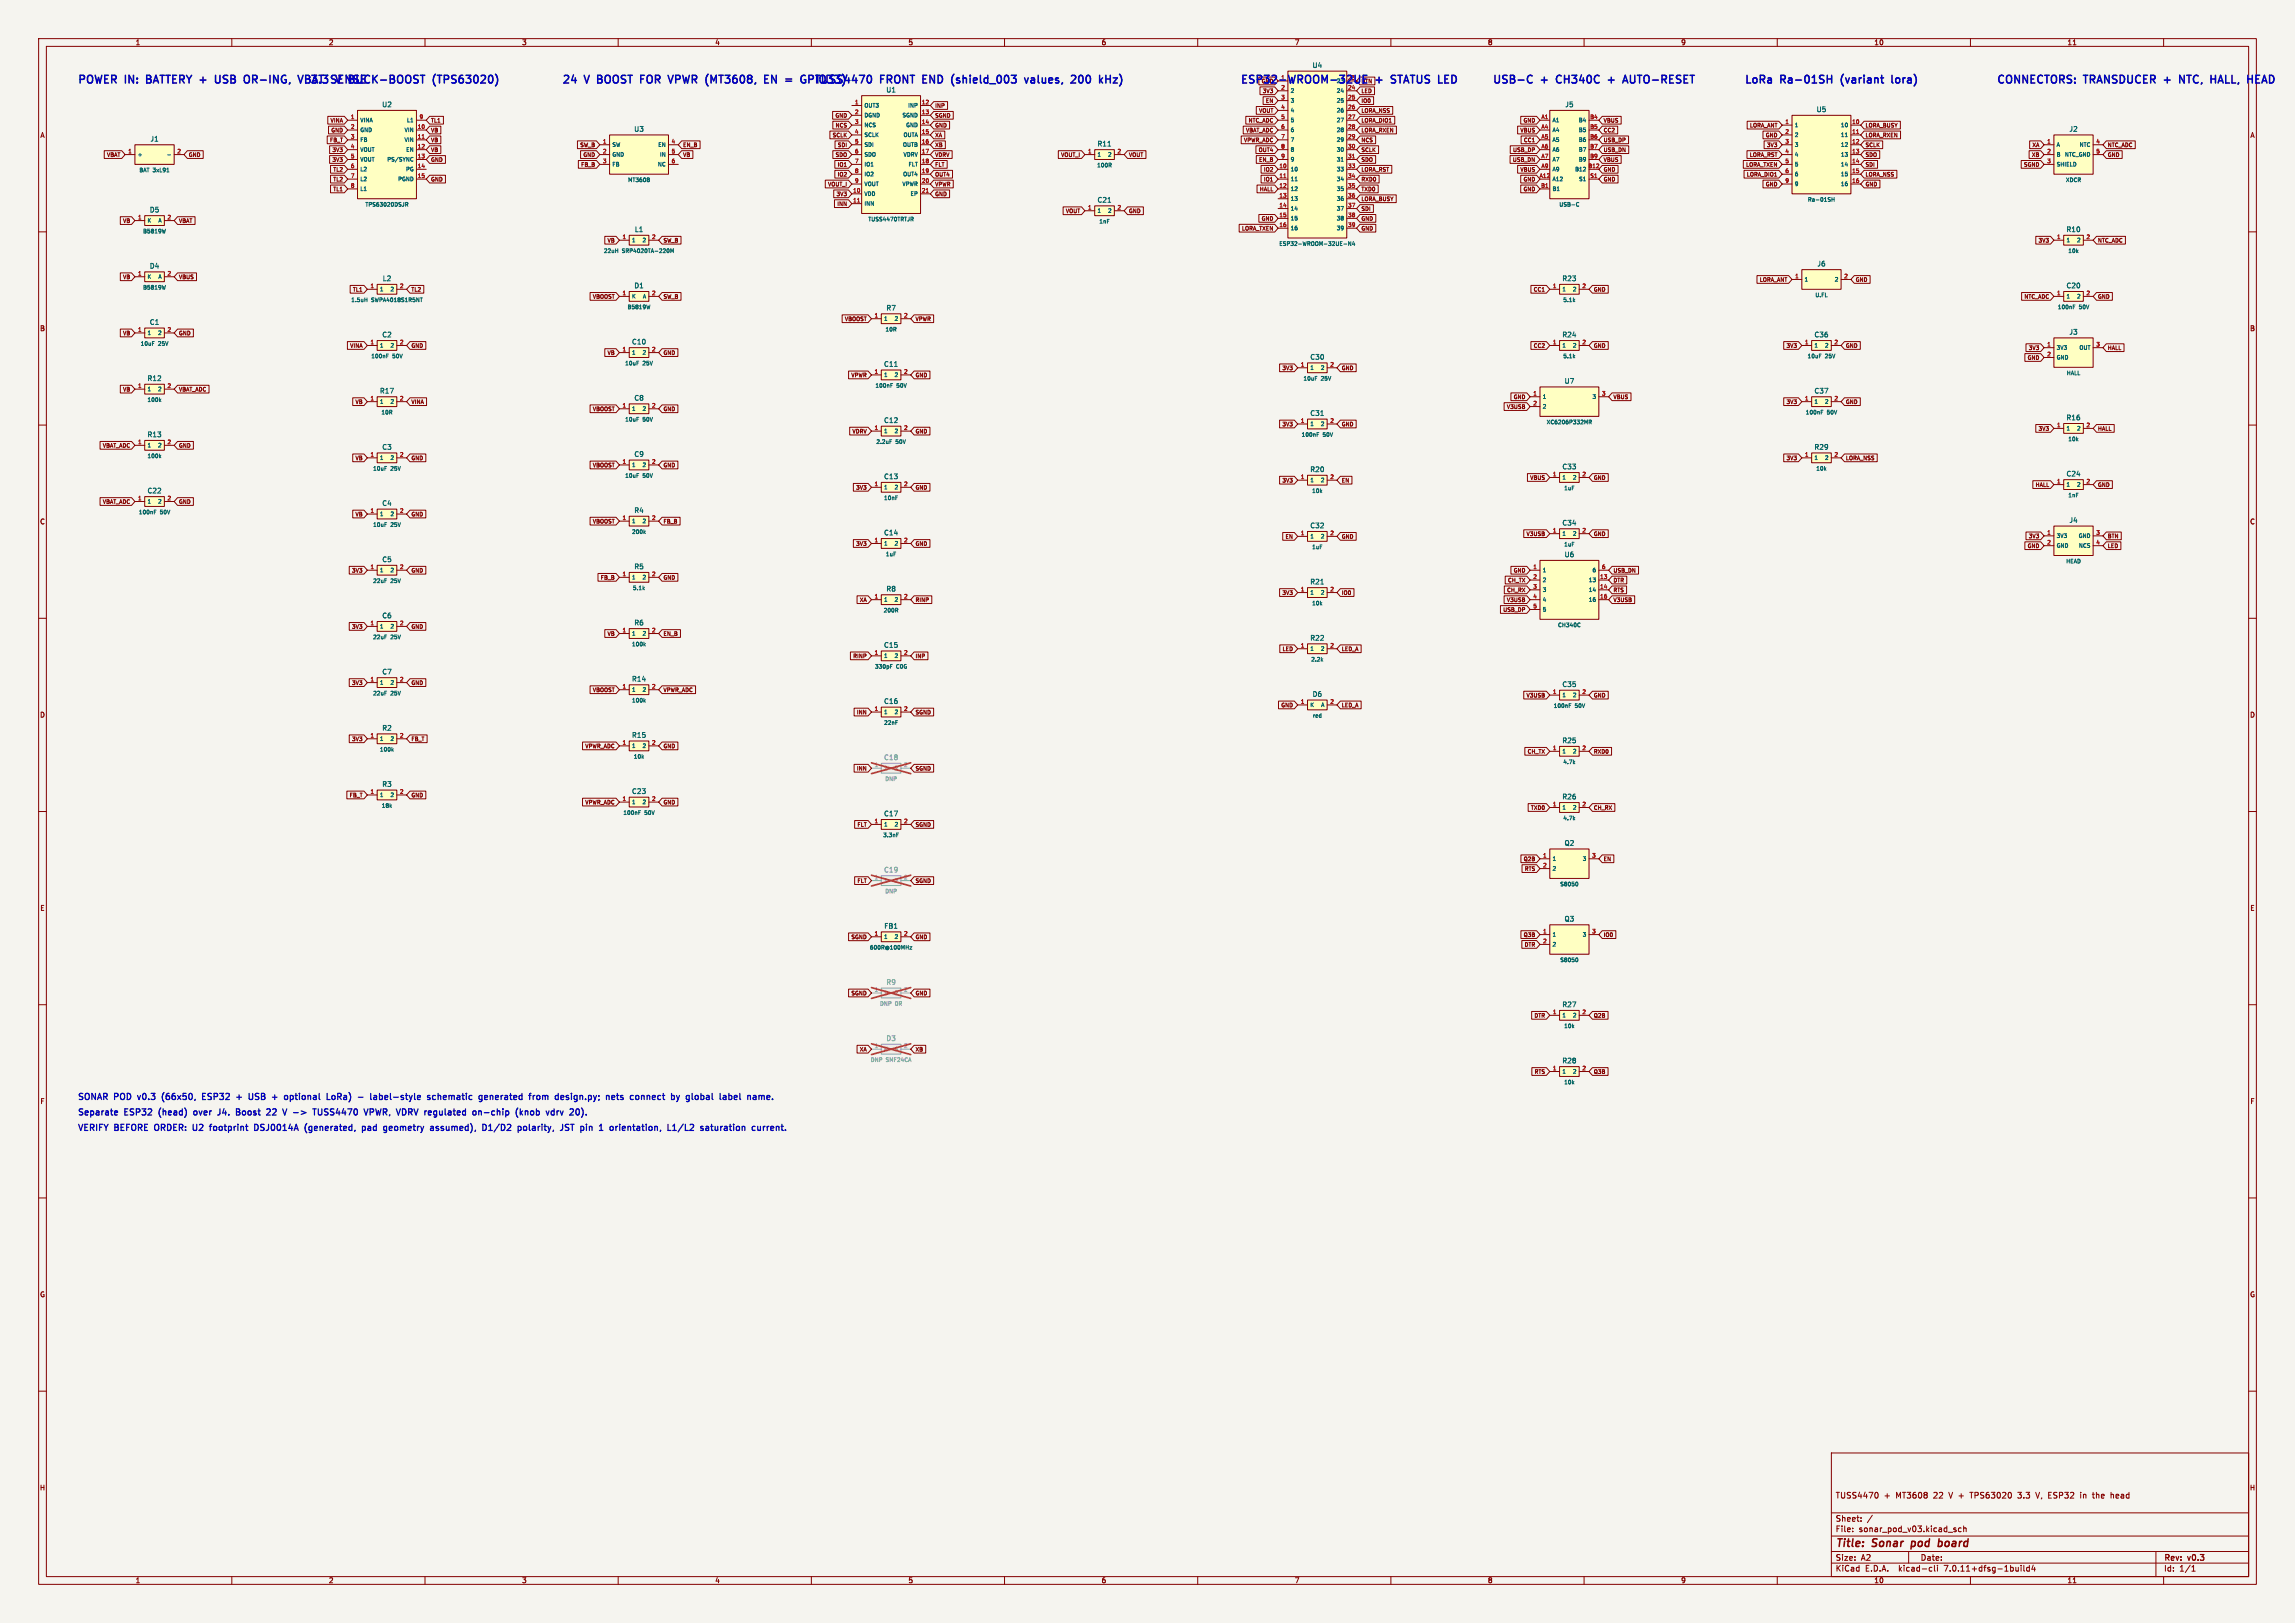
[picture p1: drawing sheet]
<svg xmlns="http://www.w3.org/2000/svg" width="594mm" height="420mm" viewBox="0 0 594 420" stroke-linecap="round" stroke-linejoin="round" font-family="sans-serif">
<defs><g id="words">
<g font-size="2.8" fill="#0000c2">
<text x="20" y="21.8">POWER</text>
<text x="32.5" y="21.8">IN:</text>
<text x="38.8" y="21.8">BATTERY +</text>
<text x="58.2" y="21.8">USB</text>
<text x="66.6" y="21.8">OR-ING,</text>
<text x="80.2" y="21.8">3.3</text>
<text x="81.5" y="21.8">VBAT</text>
<text x="87.2" y="21.8">V SENSE</text>
<text x="91.3" y="21.8">BUCK-BOOST</text>
<text x="113.8" y="21.8">(TPS63020)</text>
<text x="145.4" y="21.8">24</text>
<text x="151.5" y="21.8">V</text>
<text x="155.6" y="21.8">BOOST</text>
<text x="167.5" y="21.8">FOR</text>
<text x="175.6" y="21.8">VPWR</text>
<text x="186" y="21.8">(MT3608,</text>
<text x="202" y="21.8">EN</text>
<text x="208.2" y="21.8">= TUSS4470</text>
<text x="213" y="21.8">GPIO33)</text>
<text x="228" y="21.8">FRONT</text>
<text x="239.8" y="21.8">END</text>
<text x="248" y="21.8">(shield_003</text>
<text x="267.8" y="21.8">values,</text>
<text x="280.6" y="21.8">200</text>
<text x="288.7" y="21.8">kHz)</text>
<text x="321" y="21.8">ESP32-WROOM-32UE</text>
<text x="356.2" y="21.8">+</text>
<text x="361" y="21.8">STATUS LED</text>
<text x="386.2" y="21.8">USB-C</text>
<text x="399" y="21.8">+</text>
<text x="403.8" y="21.8">CH340C</text>
<text x="422.7" y="21.8">AUTO-RESET</text>
<text x="451.4" y="21.8">LoRa</text>
<text x="461" y="21.8">Ra-01SH</text>
<text x="477.4" y="21.8">(variant</text>
<text x="491.4" y="21.8">lora)</text>
<text x="516.7" y="21.8">CONNECTORS:</text>
<text x="539.6" y="21.8">TRANSDUCER</text>
<text x="561" y="21.8">+</text>
<text x="565.8" y="21.8">NTC,</text>
<text x="574.7" y="21.8">HALL,</text>
<text x="585.1" y="21.8">HEAD</text>
</g>
<g font-size="2.8" fill="#840000">
<text x="475" y="400.9">Title:</text>
<text x="484.7" y="400.9">Sonar</text>
<text x="495.6" y="400.9">pod</text>
<text x="503.3" y="400.9">board</text>
</g>
<g font-size="2.2" fill="#0000c2">
<text x="20" y="284.8">SONAR</text>
<text x="29.7" y="284.8">POD</text>
<text x="36.4" y="284.8">v0.3</text>
<text x="43.3" y="284.8">(66x50,</text>
<text x="54.4" y="284.8">ESP32</text>
<text x="63.9" y="284.8">+</text>
<text x="67.7" y="284.8">USB</text>
<text x="74.4" y="284.8">+</text>
<text x="78.2" y="284.8">optional</text>
<text x="89.8" y="284.8">LoRa)</text>
<text x="98.6" y="284.8">-</text>
<text x="102.4" y="284.8">label-style</text>
<text x="117.8" y="284.8">schematic</text>
<text x="131.8" y="284.8">generated</text>
<text x="145.5" y="284.8">from</text>
<text x="152.8" y="284.8">design.py;</text>
<text x="166.6" y="284.8">nets</text>
<text x="173.5" y="284.8">connect</text>
<text x="184.7" y="284.8">by</text>
<text x="189.3" y="284.8">global</text>
<text x="198.6" y="284.8">label</text>
<text x="20" y="292.7">VERIFY</text>
<text x="20" y="288.8">Separate</text>
<text x="29.8" y="292.7">BEFORE</text>
<text x="32.4" y="288.8">ESP32</text>
<text x="40.8" y="292.7">ORDER:</text>
<text x="41.9" y="288.8">(head)</text>
<text x="51.3" y="292.7">U2</text>
<text x="51.6" y="288.8">over</text>
<text x="56.4" y="292.7">footprint</text>
<text x="58.4" y="288.8">J4.</text>
<text x="63.8" y="288.8">Boost</text>
<text x="68.5" y="292.7">DSJ0014A</text>
<text x="72.4" y="288.8">22</text>
<text x="77.3" y="288.8">V</text>
<text x="80.5" y="288.8">-&gt;</text>
<text x="82.2" y="292.7">(generated,</text>
<text x="86.3" y="288.8">TUSS4470</text>
<text x="97.7" y="292.7">pad</text>
<text x="100.2" y="288.8">VPWR,</text>
<text x="103.9" y="292.7">geometry</text>
<text x="109.2" y="288.8">VDRV</text>
<text x="116.7" y="292.7">assumed),</text>
<text x="117.1" y="288.8">regulated</text>
<text x="130.2" y="288.8">on-chip</text>
<text x="130.8" y="292.7">D1/D2</text>
<text x="140.6" y="292.7">polarity,</text>
<text x="141.9" y="288.8">(knob</text>
<text x="150.5" y="288.8">vdrv</text>
<text x="152.2" y="292.7">JST</text>
<text x="158.1" y="292.7">pin</text>
<text x="163.6" y="292.7">1</text>
<text x="167" y="292.7">orientation,</text>
<text x="182.5" y="292.7">L1/L2</text>
<text x="191.7" y="292.7">saturation</text>
</g>
<g font-size="2.1" fill="#840000">
<text x="475" y="388">TUSS4470</text>
<text x="487.6" y="388">+</text>
<text x="490.7" y="388">MT3608</text>
<text x="500.6" y="388">22</text>
<text x="504.8" y="388">V +</text>
<text x="510.5" y="388">TPS63020</text>
<text x="523" y="388">3.3</text>
<text x="527.9" y="388">V, ESP32</text>
<text x="539.6" y="388">in</text>
<text x="543" y="388">the</text>
<text x="547.8" y="388">head</text>
<text x="475" y="394">Sheet:</text>
<text x="475" y="396.7">File:</text>
<text x="481.1" y="396.7">sonar_pod_v03.kicad_sch</text>
<text x="475" y="406.9">KiCad</text>
<text x="475" y="404.1">Size:</text>
<text x="481.7" y="404.1">A2</text>
<text x="482.7" y="406.9">E.D.A.</text>
<text x="491.6" y="406.9">kicad-cli</text>
<text x="497" y="404.1">Date:</text>
<text x="503.5" y="406.9">7.0.11+dfsg-1build4</text>
<text x="560" y="404.3">Rev:</text>
<text x="560" y="406.9">Id:</text>
<text x="564.1" y="406.9">1/1</text>
<text x="566.4" y="404.3">v0.3</text>
</g>
<g font-size="1.8" fill="#840000">
<text x="35" y="11.9">1</text>
<text x="85" y="11.9">2</text>
<text x="135" y="11.9">3</text>
<text x="185" y="11.9">4</text>
<text x="235" y="11.9">5</text>
<text x="285" y="11.9">6</text>
<text x="335" y="11.9">7</text>
<text x="385" y="11.9">8</text>
<text x="435" y="11.9">9</text>
<text x="485" y="11.9">10</text>
<text x="535" y="11.9">11</text>
<text x="10.3" y="35.9">A</text>
<text x="582.3" y="35.9">A</text>
<text x="10.3" y="85.9">B</text>
<text x="582.3" y="85.9">B</text>
<text x="10.3" y="135.9">C</text>
<text x="582.3" y="135.9">C</text>
<text x="10.3" y="185.9">D</text>
<text x="582.3" y="185.9">D</text>
<text x="10.3" y="235.9">E</text>
<text x="582.3" y="235.9">E</text>
<text x="10.3" y="285.9">F</text>
<text x="582.3" y="285.9">F</text>
<text x="10.3" y="335.9">G</text>
<text x="582.3" y="335.9">G</text>
<text x="10.2" y="385.9">H</text>
<text x="582.2" y="385.9">H</text>
<text x="35" y="409.9">1</text>
<text x="85" y="409.9">2</text>
<text x="135" y="409.9">3</text>
<text x="185" y="409.9">4</text>
<text x="235" y="409.9">5</text>
<text x="285" y="409.9">6</text>
<text x="335" y="409.9">7</text>
<text x="385" y="409.9">8</text>
<text x="435" y="409.9">9</text>
<text x="485" y="409.9">10</text>
<text x="535" y="409.9">11</text>
</g>
<g font-size="1.8" fill="#006464">
<text x="339.6" y="17.8">U4</text>
<text x="98.8" y="27.9">U2</text>
<text x="229.3" y="24.1">U1</text>
<text x="405" y="27.9">J5</text>
<text x="470.1" y="29.2">U5</text>
<text x="164" y="34.3">U3</text>
<text x="535.5" y="34.3">J2</text>
<text x="38.8" y="36.8">J1</text>
<text x="283.9" y="38.1">R11</text>
<text x="283.9" y="52.6">C21</text>
<text x="38.7" y="55.2">D5</text>
<text x="164.2" y="60.3">L1</text>
<text x="534.7" y="60.3">R10</text>
<text x="38.7" y="69.7">D4</text>
<text x="470.3" y="69.1">J6</text>
<text x="98.9" y="73">L2</text>
<text x="164.1" y="74.8">D1</text>
<text x="404.3" y="73">R23</text>
<text x="534.7" y="74.8">C20</text>
<text x="229.3" y="80.6">R7</text>
<text x="38.7" y="84.3">C1</text>
<text x="98.8" y="87.5">C2</text>
<text x="163.5" y="89.3">C10</text>
<text x="404.3" y="87.5">R24</text>
<text x="469.5" y="87.5">C36</text>
<text x="535.5" y="86.8">J3</text>
<text x="228.7" y="95.1">C11</text>
<text x="339" y="93.3">C30</text>
<text x="38.1" y="98.8">R12</text>
<text x="404.8" y="99.5">U7</text>
<text x="98.2" y="102">R17</text>
<text x="164.1" y="103.9">C8</text>
<text x="339" y="107.8">C31</text>
<text x="469.5" y="102">C37</text>
<text x="38.1" y="113.3">R13</text>
<text x="228.7" y="109.7">C12</text>
<text x="534.7" y="109">R16</text>
<text x="98.8" y="116.6">C3</text>
<text x="164.1" y="118.4">C9</text>
<text x="469.5" y="116.6">R29</text>
<text x="228.7" y="124.2">C13</text>
<text x="339" y="122.4">R20</text>
<text x="404.3" y="121.7">C33</text>
<text x="534.7" y="123.5">C24</text>
<text x="38.1" y="127.9">C22</text>
<text x="98.8" y="131.1">C4</text>
<text x="164.1" y="133">R4</text>
<text x="339" y="136.9">C32</text>
<text x="404.3" y="136.2">C34</text>
<text x="535.5" y="135.5">J4</text>
<text x="228.7" y="138.7">C14</text>
<text x="98.8" y="145.7">C5</text>
<text x="164.1" y="147.5">R5</text>
<text x="404.8" y="144.4">U6</text>
<text x="229.3" y="153.3">R8</text>
<text x="339" y="151.4">R21</text>
<text x="98.8" y="160.2">C6</text>
<text x="164.1" y="162">R6</text>
<text x="228.7" y="167.8">C15</text>
<text x="339" y="166">R22</text>
<text x="98.8" y="174.7">C7</text>
<text x="163.5" y="176.6">R14</text>
<text x="404.3" y="178">C35</text>
<text x="228.7" y="182.4">C16</text>
<text x="339.6" y="180.5">D6</text>
<text x="98.8" y="189.3">R2</text>
<text x="163.5" y="191.1">R15</text>
<text x="404.3" y="192.5">R25</text>
<text x="98.8" y="203.8">R3</text>
<text x="163.5" y="205.7">C23</text>
<text x="404.3" y="207.1">R26</text>
<text x="228.7" y="211.4">C17</text>
<text x="404.8" y="219.1">Q2</text>
<text x="404.8" y="238.7">Q3</text>
<text x="228.8" y="240.5">FB1</text>
<text x="404.3" y="260.8">R27</text>
<text x="404.3" y="275.4">R28</text>
</g>
<g font-size="1.8" fill="#939391">
<text x="228.7" y="196.9">C18</text>
<text x="228.7" y="226">C19</text>
<text x="229.3" y="255.1">R9</text>
<text x="229.3" y="269.6">D3</text>
</g>
<g font-size="1.4" fill="#0000c2">
<text x="326.4" y="21.8">GND</text>
<text x="345.8" y="21.7">23</text>
<text x="348.8" y="20.7">23</text>
<text x="352.2" y="21.8">BTN</text>
</g>
<g font-size="1.4" fill="#a90000">
<text x="331.5" y="20.7">1</text>
<text x="331.5" y="23.2">2</text>
<text x="348.8" y="23.2">24</text>
<text x="221.1" y="27">1</text>
<text x="221.1" y="29.6">2</text>
<text x="238.4" y="27">12</text>
<text x="238.4" y="29.6">13</text>
<text x="331.5" y="25.8">3</text>
<text x="331.5" y="28.3">4</text>
<text x="348.8" y="25.8">25</text>
<text x="348.8" y="28.3">26</text>
<text x="90.7" y="30.9">1</text>
<text x="90.7" y="33.4">2</text>
<text x="90.7" y="35.9">3</text>
<text x="108" y="33.4">10</text>
<text x="108" y="35.9">11</text>
<text x="108.4" y="30.9">9</text>
<text x="221.1" y="32.1">3</text>
<text x="221.1" y="34.7">4</text>
<text x="238.4" y="32.1">14</text>
<text x="238.4" y="34.7">15</text>
<text x="331.5" y="30.9">5</text>
<text x="331.5" y="33.4">6</text>
<text x="331.5" y="35.9">7</text>
<text x="348.8" y="30.9">27</text>
<text x="348.8" y="33.4">28</text>
<text x="348.8" y="35.9">29</text>
<text x="398.8" y="30.9">A1</text>
<text x="398.8" y="33.4">A4</text>
<text x="398.8" y="35.9">A5</text>
<text x="411.4" y="30.9">B4</text>
<text x="411.4" y="33.4">B5</text>
<text x="411.4" y="35.9">B6</text>
<text x="461.9" y="32.1">1</text>
<text x="461.9" y="34.7">2</text>
<text x="479.2" y="32.1">10</text>
<text x="479.2" y="34.7">11</text>
<text x="33" y="39.7">1</text>
<text x="45.7" y="39.7">2</text>
<text x="90.7" y="38.5">4</text>
<text x="90.7" y="41">5</text>
<text x="108" y="38.5">12</text>
<text x="108" y="41">13</text>
<text x="155.9" y="37.2">1</text>
<text x="155.9" y="39.7">2</text>
<text x="173.7" y="37.2">4</text>
<text x="173.7" y="39.7">5</text>
<text x="221.1" y="37.2">5</text>
<text x="221.1" y="39.7">6</text>
<text x="238.4" y="37.2">16</text>
<text x="238.4" y="39.7">17</text>
<text x="281.5" y="39.7">1</text>
<text x="289.1" y="39.7">2</text>
<text x="331.5" y="38.5">8</text>
<text x="331.5" y="41">9</text>
<text x="348.8" y="38.5">30</text>
<text x="348.8" y="41">31</text>
<text x="398.8" y="38.5">A6</text>
<text x="398.8" y="41">A7</text>
<text x="411.4" y="38.5">B7</text>
<text x="411.4" y="41">B9</text>
<text x="461.9" y="37.2">3</text>
<text x="461.9" y="39.7">4</text>
<text x="479.2" y="37.2">12</text>
<text x="479.2" y="39.7">13</text>
<text x="529.7" y="37.2">1</text>
<text x="529.7" y="39.7">2</text>
<text x="542.4" y="37.2">4</text>
<text x="542.4" y="39.7">5</text>
<text x="90.7" y="43.6">6</text>
<text x="90.7" y="46.1">7</text>
<text x="108" y="43.6">14</text>
<text x="108" y="46.1">15</text>
<text x="155.9" y="42.3">3</text>
<text x="173.7" y="42.3">6</text>
<text x="221.1" y="42.3">7</text>
<text x="221.1" y="44.8">8</text>
<text x="221.1" y="47.4">9</text>
<text x="238.4" y="42.3">18</text>
<text x="238.4" y="44.8">19</text>
<text x="238.4" y="47.4">20</text>
<text x="331" y="43.6">10</text>
<text x="331" y="46.1">11</text>
<text x="348.8" y="43.6">33</text>
<text x="348.8" y="46.1">34</text>
<text x="398.3" y="46.1">A12</text>
<text x="398.8" y="43.6">A9</text>
<text x="411" y="43.6">B12</text>
<text x="411.5" y="46.1">S1</text>
<text x="461.9" y="42.3">5</text>
<text x="461.9" y="44.8">6</text>
<text x="461.9" y="47.4">9</text>
<text x="479.2" y="42.3">14</text>
<text x="479.2" y="44.8">15</text>
<text x="479.2" y="47.4">16</text>
<text x="529.7" y="42.3">3</text>
<text x="90.7" y="48.6">8</text>
<text x="220.7" y="49.9">10</text>
<text x="220.7" y="52.4">11</text>
<text x="238.4" y="49.9">21</text>
<text x="331" y="48.6">12</text>
<text x="331" y="51.2">13</text>
<text x="331" y="53.7">14</text>
<text x="348.8" y="48.6">35</text>
<text x="348.8" y="51.2">36</text>
<text x="348.8" y="53.7">37</text>
<text x="398.7" y="48.6">B1</text>
<text x="35.6" y="56.8">1</text>
<text x="43.2" y="56.8">2</text>
<text x="281.5" y="54.3">1</text>
<text x="289.1" y="54.3">2</text>
<text x="331" y="56.3">15</text>
<text x="331" y="58.8">16</text>
<text x="348.8" y="56.3">38</text>
<text x="348.8" y="58.8">39</text>
<text x="161" y="61.9">1</text>
<text x="168.6" y="61.9">2</text>
<text x="532.3" y="61.9">1</text>
<text x="539.9" y="61.9">2</text>
<text x="35.6" y="71.4">1</text>
<text x="43.2" y="71.4">2</text>
<text x="95.7" y="74.6">1</text>
<text x="103.4" y="74.6">2</text>
<text x="161" y="76.4">1</text>
<text x="168.6" y="76.4">2</text>
<text x="401.8" y="74.6">1</text>
<text x="409.4" y="74.6">2</text>
<text x="464.5" y="72.1">1</text>
<text x="477.2" y="72.1">2</text>
<text x="532.3" y="76.4">1</text>
<text x="539.9" y="76.4">2</text>
<text x="226.2" y="82.2">1</text>
<text x="233.8" y="82.2">2</text>
<text x="35.6" y="85.9">1</text>
<text x="43.2" y="85.9">2</text>
<text x="95.7" y="89.1">1</text>
<text x="103.4" y="89.1">2</text>
<text x="401.8" y="89.1">1</text>
<text x="409.4" y="89.1">2</text>
<text x="467" y="89.1">1</text>
<text x="474.6" y="89.1">2</text>
<text x="529.7" y="89.7">1</text>
<text x="542.4" y="89.7">3</text>
<text x="161" y="91">1</text>
<text x="168.6" y="91">2</text>
<text x="336.5" y="94.9">1</text>
<text x="344.2" y="94.9">2</text>
<text x="529.7" y="92.3">2</text>
<text x="35.6" y="100.4">1</text>
<text x="43.2" y="100.4">2</text>
<text x="226.2" y="96.8">1</text>
<text x="233.8" y="96.8">2</text>
<text x="95.7" y="103.7">1</text>
<text x="103.4" y="103.7">2</text>
<text x="161" y="105.5">1</text>
<text x="168.6" y="105.5">2</text>
<text x="396.7" y="102.4">1</text>
<text x="396.7" y="105">2</text>
<text x="414.5" y="102.4">3</text>
<text x="467" y="103.7">1</text>
<text x="474.6" y="103.7">2</text>
<text x="226.2" y="111.3">1</text>
<text x="233.8" y="111.3">2</text>
<text x="336.5" y="109.5">1</text>
<text x="344.2" y="109.5">2</text>
<text x="532.3" y="110.6">1</text>
<text x="539.9" y="110.6">2</text>
<text x="35.6" y="115">1</text>
<text x="43.2" y="115">2</text>
<text x="95.7" y="118.2">1</text>
<text x="103.4" y="118.2">2</text>
<text x="467" y="118.2">1</text>
<text x="474.6" y="118.2">2</text>
<text x="161" y="120.1">1</text>
<text x="168.6" y="120.1">2</text>
<text x="226.2" y="125.8">1</text>
<text x="233.8" y="125.8">2</text>
<text x="336.5" y="124">1</text>
<text x="344.2" y="124">2</text>
<text x="401.8" y="123.3">1</text>
<text x="409.4" y="123.3">2</text>
<text x="532.3" y="125.1">1</text>
<text x="539.9" y="125.1">2</text>
<text x="35.6" y="129.5">1</text>
<text x="43.2" y="129.5">2</text>
<text x="95.7" y="132.8">1</text>
<text x="103.4" y="132.8">2</text>
<text x="161" y="134.6">1</text>
<text x="168.6" y="134.6">2</text>
<text x="401.8" y="137.8">1</text>
<text x="409.4" y="137.8">2</text>
<text x="226.2" y="140.4">1</text>
<text x="233.8" y="140.4">2</text>
<text x="336.5" y="138.5">1</text>
<text x="344.2" y="138.5">2</text>
<text x="529.7" y="138.4">1</text>
<text x="529.7" y="141">2</text>
<text x="542.4" y="138.4">3</text>
<text x="542.4" y="141">4</text>
<text x="95.7" y="147.3">1</text>
<text x="103.4" y="147.3">2</text>
<text x="161" y="149.1">1</text>
<text x="168.6" y="149.1">2</text>
<text x="396.7" y="147.3">1</text>
<text x="396.7" y="149.8">2</text>
<text x="414" y="149.8">13</text>
<text x="414.5" y="147.3">6</text>
<text x="226.2" y="154.9">1</text>
<text x="233.8" y="154.9">2</text>
<text x="336.5" y="153.1">1</text>
<text x="344.2" y="153.1">2</text>
<text x="396.7" y="152.4">3</text>
<text x="396.7" y="154.9">4</text>
<text x="414" y="152.4">14</text>
<text x="414" y="154.9">16</text>
<text x="95.7" y="161.8">1</text>
<text x="103.4" y="161.8">2</text>
<text x="396.7" y="157.5">5</text>
<text x="161" y="163.7">1</text>
<text x="168.6" y="163.7">2</text>
<text x="336.5" y="167.6">1</text>
<text x="344.2" y="167.6">2</text>
<text x="226.2" y="169.5">1</text>
<text x="233.8" y="169.5">2</text>
<text x="95.7" y="176.4">1</text>
<text x="103.4" y="176.4">2</text>
<text x="161" y="178.2">1</text>
<text x="168.6" y="178.2">2</text>
<text x="401.8" y="179.6">1</text>
<text x="409.4" y="179.6">2</text>
<text x="226.2" y="184">1</text>
<text x="233.8" y="184">2</text>
<text x="336.5" y="182.2">1</text>
<text x="344.2" y="182.2">2</text>
<text x="95.7" y="190.9">1</text>
<text x="103.4" y="190.9">2</text>
<text x="161" y="192.8">1</text>
<text x="168.6" y="192.8">2</text>
<text x="401.8" y="194.2">1</text>
<text x="409.4" y="194.2">2</text>
<text x="95.7" y="205.5">1</text>
<text x="103.4" y="205.5">2</text>
<text x="161" y="207.3">1</text>
<text x="168.6" y="207.3">2</text>
<text x="401.8" y="208.7">1</text>
<text x="409.4" y="208.7">2</text>
<text x="226.2" y="213.1">1</text>
<text x="233.8" y="213.1">2</text>
<text x="399.2" y="222">1</text>
<text x="411.9" y="222">3</text>
<text x="399.2" y="224.5">2</text>
<text x="226.2" y="242.2">1</text>
<text x="233.8" y="242.2">2</text>
<text x="399.2" y="241.6">1</text>
<text x="399.2" y="244.1">2</text>
<text x="411.9" y="241.6">3</text>
<text x="401.8" y="262.5">1</text>
<text x="409.4" y="262.5">2</text>
<text x="401.8" y="277">1</text>
<text x="409.4" y="277">2</text>
</g>
<g font-size="1.4" fill="#006464">
<text x="333.9" y="21.7">1</text>
<text x="223.6" y="28">OUT3</text>
<text x="234.9" y="28">INP</text>
<text x="333.9" y="24.2">2</text>
<text x="333.9" y="26.8">3</text>
<text x="333.9" y="29.3">4</text>
<text x="345.8" y="24.2">24</text>
<text x="345.8" y="26.8">25</text>
<text x="345.8" y="29.3">26</text>
<text x="93.1" y="31.8">VINA</text>
<text x="93.1" y="34.4">GND</text>
<text x="104.5" y="34.4">VIN</text>
<text x="105.2" y="31.8">L1</text>
<text x="223.6" y="30.6">DGND</text>
<text x="223.6" y="33.1">NCS</text>
<text x="223.6" y="35.6">SCLK</text>
<text x="233.4" y="30.6">SGND</text>
<text x="233.7" y="35.6">OUTA</text>
<text x="234.4" y="33.1">GND</text>
<text x="333.9" y="31.8">5</text>
<text x="333.9" y="34.4">6</text>
<text x="345.8" y="31.8">27</text>
<text x="345.8" y="34.4">28</text>
<text x="401.7" y="31.8">A1</text>
<text x="401.7" y="34.4">A4</text>
<text x="408.5" y="31.8">B4</text>
<text x="408.5" y="34.4">B5</text>
<text x="464.4" y="33.1">1</text>
<text x="464.4" y="35.6">2</text>
<text x="476.3" y="33.1">10</text>
<text x="476.3" y="35.6">11</text>
<text x="35.5" y="40.7">+</text>
<text x="93.1" y="36.9">FB</text>
<text x="93.1" y="39.5">VOUT</text>
<text x="93.1" y="42">VOUT</text>
<text x="100.1" y="42">PS/SYNC</text>
<text x="104.5" y="36.9">VIN</text>
<text x="105" y="39.5">EN</text>
<text x="158.4" y="38.2">SW</text>
<text x="158.4" y="40.7">GND</text>
<text x="170.2" y="38.2">EN</text>
<text x="170.6" y="40.7">IN</text>
<text x="223.6" y="38.2">SDI</text>
<text x="223.6" y="40.7">SDO</text>
<text x="233.5" y="38.2">OUTB</text>
<text x="233.7" y="40.7">VDRV</text>
<text x="283.9" y="40.7">1</text>
<text x="286.6" y="40.7">2</text>
<text x="333.9" y="36.9">7</text>
<text x="333.9" y="39.5">8</text>
<text x="333.9" y="42">9</text>
<text x="345.8" y="36.9">29</text>
<text x="345.8" y="39.5">30</text>
<text x="345.8" y="42">31</text>
<text x="401.7" y="36.9">A5</text>
<text x="401.7" y="39.5">A6</text>
<text x="401.7" y="42">A7</text>
<text x="408.5" y="36.9">B6</text>
<text x="408.5" y="39.5">B7</text>
<text x="408.5" y="42">B9</text>
<text x="464.4" y="38.2">3</text>
<text x="464.4" y="40.7">4</text>
<text x="476.3" y="38.2">12</text>
<text x="476.3" y="40.7">13</text>
<text x="532.2" y="38.2">A</text>
<text x="532.2" y="40.7">B</text>
<text x="534.3" y="40.7">NTC_GND</text>
<text x="538.1" y="38.2">NTC</text>
<text x="35.9" y="44.8">BAT 3xL91</text>
<text x="93.1" y="44.5">L2</text>
<text x="93.1" y="47.1">L2</text>
<text x="102.9" y="47.1">PGND</text>
<text x="104.9" y="44.5">PG</text>
<text x="158.4" y="43.3">FB</text>
<text x="162.4" y="47.3">MT3608</text>
<text x="170.1" y="43.3">NC</text>
<text x="223.6" y="43.3">IO1</text>
<text x="223.6" y="45.8">IO2</text>
<text x="233.6" y="45.8">OUT4</text>
<text x="235" y="43.3">FLT</text>
<text x="283.8" y="43.5">100R</text>
<text x="333.9" y="44.5">10</text>
<text x="333.9" y="47.1">11</text>
<text x="345.8" y="44.5">33</text>
<text x="345.8" y="47.1">34</text>
<text x="401.7" y="47.1">A12</text>
<text x="401.7" y="44.5">A9</text>
<text x="407.5" y="44.5">B12</text>
<text x="408.5" y="47.1">S1</text>
<text x="464.4" y="43.3">5</text>
<text x="464.4" y="45.8">6</text>
<text x="476.3" y="43.3">14</text>
<text x="476.3" y="45.8">15</text>
<text x="532.2" y="43.3">SHIELD</text>
<text x="534.6" y="47.3">XDCR</text>
<text x="93.1" y="49.6">L1</text>
<text x="94.4" y="53.7">TPS63020DSJR</text>
<text x="223.6" y="50.9">VDD</text>
<text x="223.6" y="53.4">INN</text>
<text x="223.6" y="48.3">VOUT</text>
<text x="233.4" y="48.3">VPWR</text>
<text x="235.5" y="50.9">EP</text>
<text x="333.9" y="49.6">12</text>
<text x="333.9" y="52.2">13</text>
<text x="345.8" y="49.6">35</text>
<text x="345.8" y="52.2">36</text>
<text x="401.7" y="49.6">B1</text>
<text x="403.5" y="53.7">USB-C</text>
<text x="464.4" y="48.3">9</text>
<text x="467.8" y="52.4">Ra-01SH</text>
<text x="476.3" y="48.3">16</text>
<text x="38.1" y="57.8">K</text>
<text x="40.8" y="57.8">A</text>
<text x="224.6" y="57.5">TUSS4470TRTJR</text>
<text x="283.9" y="55.3">1</text>
<text x="284.4" y="58">1nF</text>
<text x="286.6" y="55.3">2</text>
<text x="333.9" y="54.7">14</text>
<text x="333.9" y="57.2">15</text>
<text x="333.9" y="59.8">16</text>
<text x="345.8" y="54.7">37</text>
<text x="345.8" y="57.2">38</text>
<text x="345.8" y="59.8">39</text>
<text x="36.9" y="60.6">B5819W</text>
<text x="156.2" y="65.7">22uH</text>
<text x="161" y="65.7">SRP4020TA-220M</text>
<text x="163.5" y="62.9">1</text>
<text x="166.1" y="62.9">2</text>
<text x="331" y="63.8">ESP32-WROOM-32UE-N4</text>
<text x="534.7" y="62.9">1</text>
<text x="535.2" y="65.7">10k</text>
<text x="537.4" y="62.9">2</text>
<text x="36.9" y="75.1">B5819W</text>
<text x="38.1" y="72.3">K</text>
<text x="40.8" y="72.3">A</text>
<text x="98.2" y="75.6">1</text>
<text x="100.9" y="75.6">2</text>
<text x="163.5" y="77.4">K</text>
<text x="166.2" y="77.4">A</text>
<text x="404.3" y="75.6">1</text>
<text x="406.9" y="75.6">2</text>
<text x="467" y="73">1</text>
<text x="469.7" y="77.1">U.FL</text>
<text x="474.7" y="73">2</text>
<text x="534.7" y="77.4">1</text>
<text x="537.4" y="77.4">2</text>
<text x="90.8" y="78.4">1.5uH</text>
<text x="96.1" y="78.4">SWPA4018S1R5NT</text>
<text x="162.3" y="80.2">B5819W</text>
<text x="228.7" y="83.2">1</text>
<text x="231.4" y="83.2">2</text>
<text x="404.5" y="78.4">5.1k</text>
<text x="532.5" y="80.2">100nF</text>
<text x="538.1" y="80.2">50V</text>
<text x="36.3" y="89.7">10uF</text>
<text x="38.1" y="86.9">1</text>
<text x="40.7" y="86.9">2</text>
<text x="41" y="89.7">25V</text>
<text x="229.1" y="86">10R</text>
<text x="96" y="92.9">100nF</text>
<text x="98.2" y="90.1">1</text>
<text x="100.9" y="90.1">2</text>
<text x="101.6" y="92.9">50V</text>
<text x="161.7" y="94.7">10uF</text>
<text x="163.5" y="92">1</text>
<text x="166.1" y="92">2</text>
<text x="166.4" y="94.7">25V</text>
<text x="339" y="95.9">1</text>
<text x="341.7" y="95.9">2</text>
<text x="404.3" y="90.1">1</text>
<text x="404.5" y="92.9">5.1k</text>
<text x="406.9" y="90.1">2</text>
<text x="467.7" y="92.9">10uF</text>
<text x="469.5" y="90.1">1</text>
<text x="472.2" y="90.1">2</text>
<text x="472.4" y="92.9">25V</text>
<text x="532.2" y="90.7">3V3</text>
<text x="532.2" y="93.2">GND</text>
<text x="538" y="90.7">OUT</text>
<text x="38.1" y="101.4">1</text>
<text x="40.7" y="101.4">2</text>
<text x="226.4" y="100.5">100nF</text>
<text x="228.7" y="97.7">1</text>
<text x="231.4" y="97.7">2</text>
<text x="232.1" y="100.5">50V</text>
<text x="337.2" y="98.7">10uF</text>
<text x="341.9" y="98.7">25V</text>
<text x="534.8" y="97.3">HALL</text>
<text x="38" y="104.2">100k</text>
<text x="98.2" y="104.7">1</text>
<text x="98.6" y="107.4">10R</text>
<text x="100.9" y="104.7">2</text>
<text x="163.5" y="106.5">1</text>
<text x="166.1" y="106.5">2</text>
<text x="399.2" y="103.4">1</text>
<text x="399.2" y="105.9">2</text>
<text x="412" y="103.4">3</text>
<text x="467.2" y="107.4">100nF</text>
<text x="469.5" y="104.7">1</text>
<text x="472.2" y="104.7">2</text>
<text x="472.9" y="107.4">50V</text>
<text x="161.7" y="109.3">10uF</text>
<text x="166.4" y="109.3">50V</text>
<text x="228.7" y="112.3">1</text>
<text x="231.4" y="112.3">2</text>
<text x="336.8" y="113.2">100nF</text>
<text x="339" y="110.4">1</text>
<text x="341.7" y="110.4">2</text>
<text x="342.4" y="113.2">50V</text>
<text x="400.2" y="110">XC6206P332MR</text>
<text x="534.7" y="111.6">1</text>
<text x="537.4" y="111.6">2</text>
<text x="38" y="118.7">100k</text>
<text x="38.1" y="116">1</text>
<text x="40.7" y="116">2</text>
<text x="98.2" y="119.2">1</text>
<text x="100.9" y="119.2">2</text>
<text x="226.7" y="115.1">2.2uF</text>
<text x="231.8" y="115.1">50V</text>
<text x="469.5" y="119.2">1</text>
<text x="472.2" y="119.2">2</text>
<text x="535.2" y="114.4">10k</text>
<text x="96.4" y="122">10uF</text>
<text x="101.1" y="122">25V</text>
<text x="161.7" y="123.8">10uF</text>
<text x="163.5" y="121">1</text>
<text x="166.1" y="121">2</text>
<text x="166.4" y="123.8">50V</text>
<text x="339" y="125">1</text>
<text x="341.7" y="125">2</text>
<text x="404.3" y="124.3">1</text>
<text x="406.9" y="124.3">2</text>
<text x="470" y="122">10k</text>
<text x="38.1" y="130.5">1</text>
<text x="40.7" y="130.5">2</text>
<text x="228.7" y="129.6">10nF</text>
<text x="228.7" y="126.8">1</text>
<text x="231.4" y="126.8">2</text>
<text x="339.5" y="127.8">10k</text>
<text x="404.7" y="127.1">1uF</text>
<text x="534.7" y="126.1">1</text>
<text x="535.2" y="128.9">1nF</text>
<text x="537.4" y="126.1">2</text>
<text x="35.8" y="133.3">100nF</text>
<text x="41.4" y="133.3">50V</text>
<text x="96.4" y="136.5">10uF</text>
<text x="98.2" y="133.7">1</text>
<text x="100.9" y="133.7">2</text>
<text x="101.1" y="136.5">25V</text>
<text x="163.5" y="135.6">1</text>
<text x="166.1" y="135.6">2</text>
<text x="163.4" y="138.4">200k</text>
<text x="228.7" y="141.4">1</text>
<text x="231.4" y="141.4">2</text>
<text x="339" y="139.5">1</text>
<text x="339.5" y="142.3">1uF</text>
<text x="341.7" y="139.5">2</text>
<text x="404.3" y="138.8">1</text>
<text x="404.7" y="141.6">1uF</text>
<text x="406.9" y="138.8">2</text>
<text x="532.2" y="139.4">3V3</text>
<text x="532.2" y="141.9">GND</text>
<text x="537.9" y="139.4">GND</text>
<text x="537.9" y="141.9">NCS</text>
<text x="98.2" y="148.3">1</text>
<text x="100.9" y="148.3">2</text>
<text x="229.2" y="144.1">1uF</text>
<text x="399.2" y="148.3">1</text>
<text x="412" y="148.3">6</text>
<text x="534.6" y="146">HEAD</text>
<text x="96.4" y="151.1">22uF</text>
<text x="101.1" y="151.1">25V</text>
<text x="163.5" y="150.1">1</text>
<text x="163.7" y="152.9">5.1k</text>
<text x="166.1" y="150.1">2</text>
<text x="228.7" y="155.9">1</text>
<text x="231.4" y="155.9">2</text>
<text x="339" y="154.1">1</text>
<text x="341.7" y="154.1">2</text>
<text x="399.2" y="150.8">2</text>
<text x="399.2" y="153.4">3</text>
<text x="399.2" y="155.9">4</text>
<text x="411.1" y="150.8">13</text>
<text x="411.1" y="153.4">14</text>
<text x="411.1" y="155.9">16</text>
<text x="228.6" y="158.7">200R</text>
<text x="339.5" y="156.8">10k</text>
<text x="399.2" y="158.4">5</text>
<text x="96.4" y="165.6">22uF</text>
<text x="98.2" y="162.8">1</text>
<text x="100.9" y="162.8">2</text>
<text x="101.1" y="165.6">25V</text>
<text x="163.4" y="167.4">100k</text>
<text x="163.5" y="164.7">1</text>
<text x="166.1" y="164.7">2</text>
<text x="403.1" y="162.5">CH340C</text>
<text x="226.3" y="173.2">330pF</text>
<text x="228.7" y="170.4">1</text>
<text x="231.4" y="170.4">2</text>
<text x="232" y="173.2">C0G</text>
<text x="339" y="168.6">1</text>
<text x="339.2" y="171.4">2.2k</text>
<text x="341.7" y="168.6">2</text>
<text x="98.2" y="177.4">1</text>
<text x="100.9" y="177.4">2</text>
<text x="163.5" y="179.2">1</text>
<text x="166.1" y="179.2">2</text>
<text x="96.4" y="180.1">22uF</text>
<text x="101.1" y="180.1">25V</text>
<text x="163.4" y="182">100k</text>
<text x="228.7" y="185">1</text>
<text x="231.4" y="185">2</text>
<text x="339" y="183.1">K</text>
<text x="339.6" y="185.9">red</text>
<text x="341.8" y="183.1">A</text>
<text x="402" y="183.4">100nF</text>
<text x="404.3" y="180.6">1</text>
<text x="406.9" y="180.6">2</text>
<text x="407.6" y="183.4">50V</text>
<text x="98.2" y="191.9">1</text>
<text x="100.9" y="191.9">2</text>
<text x="228.7" y="187.8">22nF</text>
<text x="98.2" y="194.7">100k</text>
<text x="163.5" y="193.7">1</text>
<text x="163.9" y="196.5">10k</text>
<text x="166.1" y="193.7">2</text>
<text x="404.3" y="195.1">1</text>
<text x="404.5" y="197.9">4.7k</text>
<text x="406.9" y="195.1">2</text>
<text x="98.2" y="206.4">1</text>
<text x="98.7" y="209.2">18k</text>
<text x="100.9" y="206.4">2</text>
<text x="163.5" y="208.3">1</text>
<text x="166.1" y="208.3">2</text>
<text x="404.3" y="209.7">1</text>
<text x="406.9" y="209.7">2</text>
<text x="161.2" y="211.1">100nF</text>
<text x="166.8" y="211.1">50V</text>
<text x="228.7" y="214.1">1</text>
<text x="231.4" y="214.1">2</text>
<text x="404.5" y="212.5">4.7k</text>
<text x="228.4" y="216.8">3.3nF</text>
<text x="401.7" y="223">1</text>
<text x="401.7" y="225.5">2</text>
<text x="409.5" y="223">3</text>
<text x="403.7" y="229.5">S8050</text>
<text x="225" y="245.9">600R@100MHz</text>
<text x="228.7" y="243.1">1</text>
<text x="231.4" y="243.1">2</text>
<text x="401.7" y="242.6">1</text>
<text x="401.7" y="245.1">2</text>
<text x="409.5" y="242.6">3</text>
<text x="403.7" y="249.2">S8050</text>
<text x="404.3" y="263.5">1</text>
<text x="406.9" y="263.5">2</text>
<text x="404.7" y="266.2">10k</text>
<text x="404.3" y="278">1</text>
<text x="404.7" y="280.8">10k</text>
<text x="406.9" y="278">2</text>
</g>
<g font-size="1.4" fill="#840000">
<text x="241.9" y="28.1">INP</text>
<text x="325.7" y="29.4">VOUT</text>
<text x="326.7" y="24.3">3V3</text>
<text x="327.5" y="26.8">EN</text>
<text x="352.2" y="29.4">LORA_NSS</text>
<text x="352.2" y="26.8">IO0</text>
<text x="352.2" y="24.3">LED</text>
<text x="85.4" y="31.9">VINA</text>
<text x="85.6" y="34.5">GND</text>
<text x="111.4" y="34.5">VB</text>
<text x="111.4" y="31.9">TL1</text>
<text x="215.3" y="35.7">SCLK</text>
<text x="216.1" y="30.6">GND</text>
<text x="216.1" y="33.2">NCS</text>
<text x="241.9" y="35.7">XA</text>
<text x="241.9" y="33.2">GND</text>
<text x="241.9" y="30.6">SGND</text>
<text x="322.3" y="34.5">VBAT_ADC</text>
<text x="323" y="31.9">NTC_ADC</text>
<text x="352.2" y="34.5">LORA_RXEN</text>
<text x="352.2" y="31.9">LORA_DIO1</text>
<text x="393.3" y="34.5">VBUS</text>
<text x="394.1" y="31.9">GND</text>
<text x="414.9" y="31.9">VBUS</text>
<text x="414.9" y="34.5">CC2</text>
<text x="452.8" y="33.2">LORA_ANT</text>
<text x="456.8" y="35.7">GND</text>
<text x="482.7" y="35.7">LORA_RXEN</text>
<text x="482.7" y="33.2">LORA_BUSY</text>
<text x="27.5" y="40.8">VBAT</text>
<text x="48.7" y="40.8">GND</text>
<text x="85.2" y="37">FB_T</text>
<text x="85.9" y="39.5">3V3</text>
<text x="111.4" y="39.5">VB</text>
<text x="111.4" y="37">VB</text>
<text x="150" y="38.3">SW_B</text>
<text x="150.8" y="40.8">GND</text>
<text x="176.7" y="40.8">VB</text>
<text x="176.7" y="38.3">EN_B</text>
<text x="216.1" y="40.8">SDO</text>
<text x="216.7" y="38.3">SDI</text>
<text x="241.9" y="40.8">VDRV</text>
<text x="241.9" y="38.3">XB</text>
<text x="274.5" y="40.8">VOUT_I</text>
<text x="292.1" y="40.8">VOUT</text>
<text x="321.8" y="37">VPWR_ADC</text>
<text x="325.6" y="39.5">OUT4</text>
<text x="352.2" y="39.5">SCLK</text>
<text x="352.2" y="37">NCS</text>
<text x="391.4" y="39.5">USB_DP</text>
<text x="394.2" y="37">CC1</text>
<text x="414.9" y="39.5">USB_DN</text>
<text x="414.9" y="37">USB_DP</text>
<text x="452.7" y="40.8">LORA_RST</text>
<text x="457.1" y="38.3">3V3</text>
<text x="482.7" y="38.3">SCLK</text>
<text x="482.7" y="40.8">SDO</text>
<text x="525.7" y="40.8">XB</text>
<text x="525.9" y="38.3">XA</text>
<text x="545.4" y="40.8">GND</text>
<text x="545.4" y="38.3">NTC_ADC</text>
<text x="85.9" y="42.1">3V3</text>
<text x="86.1" y="47.2">TL2</text>
<text x="86.1" y="44.6">TL2</text>
<text x="111.4" y="47.2">GND</text>
<text x="111.4" y="42.1">GND</text>
<text x="150.2" y="43.3">FB_B</text>
<text x="216.6" y="45.9">IO2</text>
<text x="216.6" y="43.3">IO1</text>
<text x="241.9" y="45.9">OUT4</text>
<text x="241.9" y="43.3">FLT</text>
<text x="325.7" y="42.1">EN_B</text>
<text x="326.9" y="47.2">IO1</text>
<text x="326.9" y="44.6">IO2</text>
<text x="352.2" y="47.2">RXD0</text>
<text x="352.2" y="44.6">LORA_RST</text>
<text x="352.2" y="42.1">SDO</text>
<text x="391.4" y="42.1">USB_DN</text>
<text x="393.3" y="44.6">VBUS</text>
<text x="394.1" y="47.2">GND</text>
<text x="414.9" y="44.6">GND</text>
<text x="414.9" y="42.1">VBUS</text>
<text x="414.9" y="47.2">GND</text>
<text x="451.8" y="43.3">LORA_TXEN</text>
<text x="451.9" y="45.9">LORA_DIO1</text>
<text x="482.7" y="45.9">LORA_NSS</text>
<text x="482.7" y="43.3">SDI</text>
<text x="523.7" y="43.3">SGND</text>
<text x="86.1" y="49.7">TL1</text>
<text x="214.1" y="48.4">VOUT_I</text>
<text x="216.3" y="51">3V3</text>
<text x="216.5" y="53.5">INN</text>
<text x="241.9" y="51">GND</text>
<text x="241.9" y="48.4">VPWR</text>
<text x="325.9" y="49.7">HALL</text>
<text x="352.2" y="52.2">LORA_BUSY</text>
<text x="352.2" y="49.7">TXD0</text>
<text x="394.1" y="49.7">GND</text>
<text x="456.8" y="48.4">GND</text>
<text x="482.7" y="48.4">GND</text>
<text x="31.7" y="57.9">VB</text>
<text x="46.2" y="57.9">VBAT</text>
<text x="275.7" y="55.3">VOUT</text>
<text x="292.1" y="55.3">GND</text>
<text x="321.3" y="59.9">LORA_TXEN</text>
<text x="326.4" y="57.3">GND</text>
<text x="352.2" y="59.9">GND</text>
<text x="352.2" y="57.3">GND</text>
<text x="352.2" y="54.8">SDI</text>
<text x="157.1" y="63">VB</text>
<text x="171.6" y="63">SW_B</text>
<text x="527.5" y="63">3V3</text>
<text x="542.9" y="63">NTC_ADC</text>
<text x="31.7" y="72.4">VB</text>
<text x="46.2" y="72.4">VBUS</text>
<text x="91.2" y="75.7">TL1</text>
<text x="106.4" y="75.7">TL2</text>
<text x="153.3" y="77.5">VBOOST</text>
<text x="171.6" y="77.5">SW_B</text>
<text x="396.8" y="75.7">CC1</text>
<text x="412.4" y="75.7">GND</text>
<text x="455.3" y="73.1">LORA_ANT</text>
<text x="480.2" y="73.1">GND</text>
<text x="523.8" y="77.5">NTC_ADC</text>
<text x="542.9" y="77.5">GND</text>
<text x="218.5" y="83.3">VBOOST</text>
<text x="236.8" y="83.3">VPWR</text>
<text x="31.7" y="87">VB</text>
<text x="46.2" y="87">GND</text>
<text x="90.5" y="90.2">VINA</text>
<text x="106.4" y="90.2">GND</text>
<text x="157.1" y="92">VB</text>
<text x="171.6" y="92">GND</text>
<text x="331.7" y="96">3V3</text>
<text x="347.2" y="96">GND</text>
<text x="396.8" y="90.2">CC2</text>
<text x="412.4" y="90.2">GND</text>
<text x="462.2" y="90.2">3V3</text>
<text x="477.6" y="90.2">GND</text>
<text x="524.6" y="93.3">GND</text>
<text x="524.9" y="90.8">3V3</text>
<text x="545.4" y="90.8">HALL</text>
<text x="31.7" y="101.5">VB</text>
<text x="46.2" y="101.5">VBAT_ADC</text>
<text x="220.2" y="97.8">VPWR</text>
<text x="236.8" y="97.8">GND</text>
<text x="91.8" y="104.7">VB</text>
<text x="106.4" y="104.7">VINA</text>
<text x="153.3" y="106.6">VBOOST</text>
<text x="171.6" y="106.6">GND</text>
<text x="389.8" y="106">V3USB</text>
<text x="391.6" y="103.5">GND</text>
<text x="417.5" y="103.5">VBUS</text>
<text x="462.2" y="104.7">3V3</text>
<text x="477.6" y="104.7">GND</text>
<text x="220.5" y="112.4">VDRV</text>
<text x="236.8" y="112.4">GND</text>
<text x="331.7" y="110.5">3V3</text>
<text x="347.2" y="110.5">GND</text>
<text x="527.5" y="111.7">3V3</text>
<text x="542.9" y="111.7">HALL</text>
<text x="26.4" y="116">VBAT_ADC</text>
<text x="46.2" y="116">GND</text>
<text x="91.8" y="119.3">VB</text>
<text x="106.4" y="119.3">GND</text>
<text x="462.2" y="119.3">3V3</text>
<text x="477.6" y="119.3">LORA_NSS</text>
<text x="153.3" y="121.1">VBOOST</text>
<text x="171.6" y="121.1">GND</text>
<text x="331.7" y="125.1">3V3</text>
<text x="347.2" y="125.1">EN</text>
<text x="395.9" y="124.4">VBUS</text>
<text x="412.4" y="124.4">GND</text>
<text x="26.4" y="130.6">VBAT_ADC</text>
<text x="46.2" y="130.6">GND</text>
<text x="221.4" y="126.9">3V3</text>
<text x="236.8" y="126.9">GND</text>
<text x="526.7" y="126.2">HALL</text>
<text x="542.9" y="126.2">GND</text>
<text x="91.8" y="133.8">VB</text>
<text x="106.4" y="133.8">GND</text>
<text x="153.3" y="135.7">VBOOST</text>
<text x="171.6" y="135.7">FB_B</text>
<text x="221.4" y="141.4">3V3</text>
<text x="236.8" y="141.4">GND</text>
<text x="332.5" y="139.6">EN</text>
<text x="347.2" y="139.6">GND</text>
<text x="394.9" y="138.9">V3USB</text>
<text x="412.4" y="138.9">GND</text>
<text x="524.6" y="142">GND</text>
<text x="524.9" y="139.5">3V3</text>
<text x="545.4" y="142">LED</text>
<text x="545.4" y="139.5">BTN</text>
<text x="90.9" y="148.4">3V3</text>
<text x="106.4" y="148.4">GND</text>
<text x="391.6" y="148.4">GND</text>
<text x="417.5" y="148.4">USB_DN</text>
<text x="155.3" y="150.2">FB_B</text>
<text x="171.6" y="150.2">GND</text>
<text x="222.4" y="156">XA</text>
<text x="236.8" y="156">RINP</text>
<text x="331.7" y="154.1">3V3</text>
<text x="347.2" y="154.1">IO0</text>
<text x="389.8" y="156">V3USB</text>
<text x="389.9" y="153.4">CH_RX</text>
<text x="390.1" y="150.9">CH_TX</text>
<text x="417.5" y="156">V3USB</text>
<text x="417.5" y="153.4">RTS</text>
<text x="417.5" y="150.9">DTR</text>
<text x="388.9" y="158.5">USB_DP</text>
<text x="90.9" y="162.9">3V3</text>
<text x="106.4" y="162.9">GND</text>
<text x="157.1" y="164.7">VB</text>
<text x="171.6" y="164.7">EN_B</text>
<text x="220.7" y="170.5">RINP</text>
<text x="236.8" y="170.5">INP</text>
<text x="331.8" y="168.7">LED</text>
<text x="347.2" y="168.7">LED_A</text>
<text x="90.9" y="177.4">3V3</text>
<text x="106.4" y="177.4">GND</text>
<text x="153.3" y="179.3">VBOOST</text>
<text x="171.6" y="179.3">VPWR_ADC</text>
<text x="221.6" y="185.1">INN</text>
<text x="236.8" y="185.1">SGND</text>
<text x="331.4" y="183.2">GND</text>
<text x="347.2" y="183.2">LED_A</text>
<text x="394.9" y="180.7">V3USB</text>
<text x="412.4" y="180.7">GND</text>
<text x="90.9" y="192">3V3</text>
<text x="106.4" y="192">FB_T</text>
<text x="151.3" y="193.8">VPWR_ADC</text>
<text x="171.6" y="193.8">GND</text>
<text x="395.2" y="195.2">CH_TX</text>
<text x="412.4" y="195.2">RXD0</text>
<text x="221.6" y="199.6">INN</text>
<text x="236.8" y="199.6">SGND</text>
<text x="90.3" y="206.5">FB_T</text>
<text x="106.4" y="206.5">GND</text>
<text x="151.3" y="208.4">VPWR_ADC</text>
<text x="171.6" y="208.4">GND</text>
<text x="396.1" y="209.8">TXD0</text>
<text x="412.4" y="209.8">CH_RX</text>
<text x="221.7" y="214.1">FLT</text>
<text x="236.8" y="214.1">SGND</text>
<text x="394.2" y="223">Q2B</text>
<text x="394.5" y="225.6">RTS</text>
<text x="414.9" y="223">EN</text>
<text x="221.7" y="228.7">FLT</text>
<text x="236.8" y="228.7">SGND</text>
<text x="220.2" y="243.2">SGND</text>
<text x="236.8" y="243.2">GND</text>
<text x="394.2" y="242.7">Q3B</text>
<text x="394.4" y="245.2">DTR</text>
<text x="414.9" y="242.7">IO0</text>
<text x="220.2" y="257.8">SGND</text>
<text x="236.8" y="257.8">GND</text>
<text x="397" y="263.5">DTR</text>
<text x="412.4" y="263.5">Q2B</text>
<text x="222.4" y="272.3">XA</text>
<text x="236.8" y="272.3">XB</text>
<text x="397" y="278.1">RTS</text>
<text x="412.4" y="278.1">Q3B</text>
</g>
<g font-size="1.4" fill="#a5a4a2">
<text x="226.2" y="198.5">1</text>
<text x="233.8" y="198.5">2</text>
<text x="226.2" y="227.6">1</text>
<text x="233.8" y="227.6">2</text>
<text x="226.2" y="256.7">1</text>
<text x="233.8" y="256.7">2</text>
<text x="226.2" y="271.2">1</text>
<text x="233.8" y="271.2">2</text>
</g>
<g font-size="1.4" fill="#939391">
<text x="228.7" y="199.5">1</text>
<text x="229" y="202.3">DNP</text>
<text x="231.4" y="199.5">2</text>
<text x="228.7" y="228.6">1</text>
<text x="229" y="231.4">DNP</text>
<text x="231.4" y="228.6">2</text>
<text x="228.7" y="257.7">1</text>
<text x="231.4" y="257.7">2</text>
<text x="227.6" y="260.5">DNP</text>
<text x="231.7" y="260.5">0R</text>
<text x="225.2" y="275">DNP</text>
<text x="228.7" y="272.2">K</text>
<text x="229.3" y="275">SMF24CA</text>
<text x="231.5" y="272.2">A</text>
</g>
</g></defs>
<path d="M0 0h594v420h-594z" fill="#f5f4ef" stroke="#f5f4ef" stroke-width=".26"/>
<g fill="none" stroke="#840000" stroke-width=".26">
<path d="M10 10h574v400h-574zM12 12h570v396h-570zM60 10v2M110 10v2M160 10v2M210 10v2M260 10v2M310 10v2M325.8 19.9h4.1l.9 1-.9 1.1h-4.1zM333.3 18.4h15.3v43.2h-15.3zM352 19.9h3.9v2.1h-3.9l-.9-1.1zM360 10v2"/>
<path d="M410 10v2M460 10v2M510 10v2M536.6 11.6h.7M560 10v2M27 39h4.5l.9 1-.9 1h-4.5zM32.4 40h2.5M34.9 37.5h10.2v5h-10.2zM45.1 40h2.5M48.5 39h4.1v2h-4.1l-.9-1zM84.7 35.2h4.4l.9 1-.9 1h-4.4zM84.8 30.1h4.3l.9 1-.9 1h-4.3z"/>
<path d="M85 32.6h4.1l.9 1-.9 1.1h-4.1zM85.3 37.7h3.8l.9 1-.9 1h-3.8zM90 31.1h2.5M90 33.6h2.5M90 36.2h2.5M90 38.7h2.5M92.5 28.6h15.3v22.8h-15.3zM107.8 31.1h2.5M107.8 33.6h2.5M107.8 36.2h2.5M107.8 38.7h2.5M111.2 37.7h2.9v2h-2.9l-.9-1z"/>
<path d="M111.2 35.2h2.9v2h-2.9l-.9-1zM111.2 32.6h2.9v2.1h-2.9l-.9-1.1zM111.2 30.1h3.6v2h-3.6l-.9-1zM149.5 36.5h4.9l.8 1-.8 1h-4.9zM150.3 39h4.1l.8 1-.8 1h-4.1zM155.2 37.5h2.6M155.2 40h2.6M157.8 34.9h15.2v10.2h-15.2zM173 37.5h2.6M173 40h2.6M176.4 39h2.9v2h-2.9l-.8-1zM176.4 36.5h4.8v2h-4.8l-.8-1z"/>
<path d="M214.8 33.9h4.8l.9 1-.9 1h-4.8zM215.5 28.8h4.1l.9 1-.9 1h-4.1zM215.6 31.4h4l.9 1-.9 1h-4zM215.6 39h4l.9 1-.9 1h-4zM216.1 36.5h3.5l.9 1-.9 1h-3.5zM220.5 32.4h2.5M220.5 34.9h2.5M220.5 37.5h2.5M220.5 40h2.5M220.5 27.3h2.5M220.5 29.8h2.5M223 24.8h15.3v30.4h-15.3z"/>
<path d="M238.3 32.4h2.5M238.3 34.9h2.5M238.3 37.5h2.5M238.3 40h2.5M238.3 27.3h2.5M238.3 29.8h2.5M241.7 39h4.7v2h-4.7l-.9-1zM241.7 36.5h3v2h-3l-.9-1zM241.7 33.9h2.8v2h-2.8l-.9-1zM241.7 31.4h4.1v2h-4.1l-.9-1zM241.7 28.8h5v2h-5l-.9-1zM241.7 26.3h3.5v2h-3.5l-.9-1z"/>
<path d="M273.9 39h6l.9 1-.9 1h-6zM280.8 40h2.5M283.3 38.7h5.1v2.6h-5.1zM288.4 40h2.6M291.8 39h4.8v2h-4.8l-.8-1zM321.3 35.2h8.6l.9 1-.9 1h-8.6zM321.8 32.6h8.1l.9 1-.9 1.1h-8.1zM322.4 30.1h7.5l.9 1-.9 1h-7.5zM325.1 37.7h4.8l.9 1-.9 1h-4.8zM325.2 27.6h4.7l.9 1-.9 1h-4.7zM326.1 22.5h3.8l.9 1-.9 1h-3.8zM326.9 25h3l.9 1-.9 1h-3z"/>
<path d="M330.8 31.1h2.5M330.8 33.6h2.5M330.8 36.2h2.5M330.8 38.7h2.5M330.8 23.5h2.5M330.8 26h2.5M330.8 28.6h2.5M348.6 31.1h2.5M348.6 33.6h2.5M348.6 36.2h2.5M348.6 38.7h2.5M348.6 23.5h2.5"/>
<path d="M348.6 20.9h2.5M348.6 26h2.5M348.6 28.6h2.5M352 37.7h4.8v2h-4.8l-.9-1zM352 35.2h4v2h-4l-.9-1zM352 32.6h9.4v2.1h-9.4l-.9-1.1zM352 30.1h9v2h-9l-.9-1zM352 27.6h8.5v2h-8.5l-.9-1zM352 25h3.5v2h-3.5l-.9-1zM352 22.5h3.8v2h-3.8l-.9-1zM390.9 37.7h6.8l.9 1-.9 1h-6.8zM392.8 32.6h4.9l.9 1-.9 1.1h-4.9z"/>
<path d="M393.6 30.1h4.1l.9 1-.9 1h-4.1zM393.7 35.2h4l.9 1-.9 1h-4zM398.6 31.1h2.5M398.6 33.6h2.5M398.6 36.2h2.5M398.6 38.7h2.5M401.1 28.6h10.2v22.8h-10.2zM411.3 31.1h2.5M411.3 33.6h2.5M411.3 36.2h2.5M411.3 38.7h2.5M414.7 30.1h4.9v2h-4.9l-.9-1z"/>
<path d="M414.7 32.6h4v2.1h-4l-.9-1.1zM414.7 37.7h6.9v2h-6.9l-.9-1zM414.7 35.2h6.8v2h-6.8l-.9-1zM452.2 39h8.2l.9 1-.9 1h-8.2zM452.2 31.4h8.2l.9 1-.9 1h-8.2zM456.3 33.9h4.1l.9 1-.9 1h-4.1zM456.6 36.5h3.8l.9 1-.9 1h-3.8zM461.3 32.4h2.5M461.3 34.9h2.5M461.3 37.5h2.5M461.3 40h2.5M463.8 29.8h15.3v20.4h-15.3z"/>
<path d="M479.1 32.4h2.5M479.1 34.9h2.5M479.1 37.5h2.5M479.1 40h2.5M482.5 36.5h4.8v2h-4.8l-.9-1zM482.5 33.9h9.4v2h-9.4l-.9-1zM482.5 31.4h9.4v2h-9.4l-.9-1zM482.5 39h4v2h-4l-.9-1zM525.2 39h3l.9 1-.9 1h-3zM525.3 36.5h2.9l.9 1-.9 1h-2.9zM529.1 37.5h2.5M529.1 40h2.5"/>
<path d="M531.6 34.9h10.2v10.2h-10.2zM541.8 37.5h2.5M541.8 40h2.5M545.2 39h4.1v2h-4.1l-.9-1zM545.2 36.5h7.5v2h-7.5l-.9-1zM10 60h2M31.1 56.1h2.9l.9 1-.9 1h-2.9zM34.9 57.1h2.6M37.5 55.8h5v2.5h-5zM42.5 57.1h2.6M46 56.1h4.5v2h-4.5l-.9-1zM85.3 40.3h3.8l.9 1-.9 1h-3.8z"/>
<path d="M85.6 47.9h3.5l.9 1-.9 1h-3.5zM85.6 45.3h3.5l.9 1-.9 1.1h-3.5zM85.6 42.8h3.5l.9 1-.9 1h-3.5zM90 46.3h2.5M90 41.3h2.5M90 43.8h2.5M90 48.9h2.5M107.8 46.3h2.5M107.8 41.3h2.5M107.8 43.8h2.5M111.2 45.3h4.1v2.1h-4.1l-.9-1.1zM111.2 40.3h4.1v2h-4.1l-.9-1z"/>
<path d="M149.7 41.5h4.7l.8 1-.8 1h-4.7zM155.2 42.5h2.6M173 42.5h2.6M213.6 46.6h6l.9 1-.9 1h-6zM215.8 49.2h3.8l.9 1-.9 1h-3.8zM216 51.7h3.6l.9 1-.9 1h-3.6zM216.1 44.1h3.5l.9 1-.9 1h-3.5zM216.1 41.5h3.5l.9 1-.9 1h-3.5zM220.5 42.5h2.5M220.5 45.1h2.5M220.5 47.6h2.5M220.5 50.2h2.5"/>
<path d="M220.5 52.7h2.5M238.3 42.5h2.5M238.3 45.1h2.5M238.3 47.6h2.5M238.3 50.2h2.5M241.7 49.2h4.1v2h-4.1l-.9-1zM241.7 46.6h5v2h-5l-.9-1zM241.7 44.1h4.8v2h-4.8l-.9-1zM241.7 41.5h3.5v2h-3.5l-.9-1zM275.2 53.5h4.7l.9 1-.9 1h-4.7zM280.8 54.5h2.5M283.3 53.3h5.1v2.5h-5.1z"/>
<path d="M288.4 54.5h2.6M291.8 53.5h4.1v2h-4.1l-.8-1zM320.7 58h9.2l.9 1-.9 1.1h-9.2zM325.2 40.3h4.7l.9 1-.9 1h-4.7zM325.4 47.9h4.5l.9 1-.9 1h-4.5zM325.8 55.5h4.1l.9 1-.9 1h-4.1zM326.4 45.3h3.5l.9 1-.9 1.1h-3.5zM326.4 42.8h3.5l.9 1-.9 1h-3.5zM330.8 46.3h2.5M330.8 41.3h2.5M330.8 43.8h2.5M330.8 48.9h2.5"/>
<path d="M330.8 51.4h2.5M330.8 54h2.5M330.8 56.5h2.5M330.8 59h2.5M348.6 46.3h2.5M348.6 41.3h2.5M348.6 43.8h2.5M348.6 48.9h2.5M348.6 51.4h2.5M348.6 54h2.5M348.6 56.5h2.5M348.6 59h2.5"/>
<path d="M352 58h4.1v2.1h-4.1l-.9-1.1zM352 55.5h4.1v2h-4.1l-.9-1zM352 53h3.5v2h-3.5l-.9-1zM352 50.4h9.4v2h-9.4l-.9-1zM352 47.9h4.7v2h-4.7l-.9-1zM352 45.3h5v2.1h-5l-.9-1.1zM352 42.8h8.2v2h-8.2l-.9-1zM352 40.3h4v2h-4l-.9-1zM390.8 40.3h6.9l.9 1-.9 1h-6.9zM392.8 42.8h4.9l.9 1-.9 1h-4.9zM393.6 47.9h4.1l.9 1-.9 1h-4.1zM393.6 45.3h4.1l.9 1-.9 1.1h-4.1z"/>
<path d="M398.6 46.3h2.5M398.6 41.3h2.5M398.6 43.8h2.5M398.6 48.9h2.5M411.3 46.3h2.5M411.3 41.3h2.5M411.3 43.8h2.5M414.7 42.8h4.1v2h-4.1l-.9-1zM414.7 40.3h4.9v2h-4.9l-.9-1zM414.7 45.3h4.1v2.1h-4.1l-.9-1.1zM451.2 41.5h9.2l.9 1-.9 1h-9.2zM451.4 44.1h9l.9 1-.9 1h-9z"/>
<path d="M456.3 46.6h4.1l.9 1-.9 1h-4.1zM461.3 42.5h2.5M461.3 45.1h2.5M461.3 47.6h2.5M479.1 42.5h2.5M479.1 45.1h2.5M479.1 47.6h2.5M482.5 46.6h4.1v2h-4.1l-.9-1zM482.5 44.1h8.5v2h-8.5l-.9-1zM482.5 41.5h3.5v2h-3.5l-.9-1zM523.1 41.5h5.1l.9 1-.9 1h-5.1zM529.1 42.5h2.5"/>
<path d="M582 60h2M31.1 70.6h2.9l.9 1-.9 1h-2.9zM34.9 71.6h2.6M37.5 70.4h5v2.5h-5zM42.5 71.6h2.6M46 70.6h4.9v2h-4.9l-.9-1zM90.6 73.9h3.6l.9 1-.9 1h-3.6zM95.1 74.9h2.5M97.6 73.6h5.1v2.5h-5.1zM102.7 74.9h2.5M106.1 73.9h3.6v2h-3.6l-.9-1zM152.7 75.7h6.7l.9 1-.9 1h-6.7z"/>
<path d="M156.5 61.2h2.9l.9 1-.9 1h-2.9zM160.3 76.7h2.6M160.3 62.2h2.6M162.9 75.4h5v2.6h-5zM162.9 60.9h5v2.5h-5zM167.9 76.7h2.6M167.9 62.2h2.6M171.4 61.2h4.9v2h-4.9l-.9-1zM171.4 75.7h4.9v2h-4.9l-.9-1zM396.2 73.9h4l.9 1-.9 1h-4zM401.1 74.9h2.6M403.7 73.6h5v2.5h-5z"/>
<path d="M408.7 74.9h2.6M412.2 73.9h4.1v2h-4.1l-.9-1zM454.8 71.3h8.1l.9 1-.9 1h-8.1zM463.8 72.3h2.6M466.4 69.8h10.1v5.1h-10.1zM476.5 72.3h2.6M479.9 71.3h4.1v2h-4.1l-.8-1zM523.2 75.7h7.5l.9 1-.9 1h-7.5zM526.9 61.2h3.8l.9 1-.9 1h-3.8zM531.6 76.7h2.5M531.6 62.2h2.5M534.1 75.4h5.1v2.6h-5.1z"/>
<path d="M534.1 60.9h5.1v2.5h-5.1zM539.2 76.7h2.6M539.2 62.2h2.6M542.6 61.2h7.5v2h-7.5l-.8-1zM542.6 75.7h4.1v2h-4.1l-.8-1zM31.1 99.7h2.9l.9 1-.9 1h-2.9zM31.1 85.2h2.9l.9 1-.9 1h-2.9zM34.9 86.2h2.6M37.5 84.9h5v2.5h-5zM37.5 99.4h5v2.6h-5zM42.5 86.2h2.6M46 85.2h4.1v2h-4.1l-.9-1z"/>
<path d="M46 99.7h8.1v2h-8.1l-.9-1zM89.9 88.4h4.3l.9 1-.9 1h-4.3zM95.1 89.4h2.5M97.6 88.1h5.1v2.6h-5.1zM102.7 89.4h2.5M106.1 88.4h4.1v2h-4.1l-.9-1zM156.5 90.2h2.9l.9 1-.9 1h-2.9zM160.3 91.2h2.6M162.9 90h5v2.5h-5zM167.9 91.2h2.6M171.4 90.2h4.1v2h-4.1l-.9-1zM218 81.5h6.7l.9 1-.9 1h-6.7z"/>
<path d="M219.6 96h5.1l.9 1-.9 1h-5.1zM225.6 82.5h2.5M225.6 97h2.5M228.1 81.2h5.1v2.5h-5.1zM228.1 95.8h5.1v2.5h-5.1zM233.2 82.5h2.5M233.2 97h2.5M236.6 96h4.1v2h-4.1l-.9-1zM236.6 81.5h5v2h-5l-.9-1zM331.2 94.2h3.8l.9 1-.9 1h-3.8zM335.9 95.2h2.5M338.4 93.9h5.1v2.5h-5.1z"/>
<path d="M343.5 95.2h2.5M346.9 94.2h4.1v2h-4.1l-.9-1zM396.2 88.4h4l.9 1-.9 1h-4zM401.1 89.4h2.6M403.7 88.1h5v2.6h-5zM408.7 89.4h2.6M412.2 88.4h4.1v2h-4.1l-.9-1zM461.7 88.4h3.8l.9 1-.9 1h-3.8zM466.4 89.4h2.5M468.9 88.1h5.1v2.6h-5.1zM474 89.4h2.5M477.4 88.4h4.1v2h-4.1l-.9-1z"/>
<path d="M524.1 91.5h4.1l.9 1-.9 1h-4.1zM524.4 89h3.8l.9 1-.9 1h-3.8zM529.1 90h2.5M529.1 92.5h2.5M531.6 87.4h10.2v7.6h-10.2zM541.8 90h2.5M545.2 89h4.5v2h-4.5l-.9-1zM10 110h2M25.9 114.2h8.1l.9 1-.9 1h-8.1zM34.9 115.2h2.6M34.9 100.7h2.6M37.5 114h5v2.5h-5z"/>
<path d="M42.5 115.2h2.6M42.5 100.7h2.6M46 114.2h4.1v2h-4.1l-.9-1zM91.3 117.5h2.9l.9 1-.9 1h-2.9zM91.3 102.9h2.9l.9 1-.9 1h-2.9zM95.1 118.5h2.5M95.1 103.9h2.5M97.6 117.2h5.1v2.6h-5.1zM97.6 102.7h5.1v2.5h-5.1zM102.7 118.5h2.5M102.7 103.9h2.5M106.1 117.5h4.1v2h-4.1l-.9-1z"/>
<path d="M106.1 102.9h4.3v2h-4.3l-.9-1zM152.7 104.8h6.7l.9 1-.9 1h-6.7zM152.7 119.3h6.7l.9 1-.9 1h-6.7zM160.3 105.8h2.6M162.9 104.5h5v2.6h-5zM162.9 119h5v2.6h-5zM167.9 105.8h2.6M171.4 104.8h4.1v2h-4.1l-.9-1zM171.4 119.3h4.1v2h-4.1l-.9-1zM219.9 110.6h4.8l.9 1-.9 1h-4.8zM225.6 111.6h2.5M228.1 110.3h5.1v2.5h-5.1z"/>
<path d="M233.2 111.6h2.5M236.6 110.6h4.1v2h-4.1l-.9-1zM331.2 108.7h3.8l.9 1-.9 1h-3.8zM335.9 109.7h2.5M338.4 108.5h5.1v2.5h-5.1zM343.5 109.7h2.5M346.9 108.7h4.1v2h-4.1l-.9-1zM389.3 104.2h5.9l.8 1-.8 1h-5.9zM391.1 101.7h4.1l.8 1-.8 1h-4.1zM396 102.7h2.6M396 105.2h2.6M398.6 100.1h15.2v7.6h-15.2z"/>
<path d="M413.8 102.7h2.6M417.2 101.7h4.9v2h-4.9l-.8-1zM461.7 117.5h3.8l.9 1-.9 1h-3.8zM461.7 102.9h3.8l.9 1-.9 1h-3.8zM466.4 118.5h2.5M466.4 103.9h2.5M468.9 102.7h5.1v2.5h-5.1zM468.9 117.2h5.1v2.6h-5.1zM474 118.5h2.5M474 103.9h2.5M477.4 117.5h8.5v2h-8.5l-.9-1zM477.4 102.9h4.1v2h-4.1l-.9-1z"/>
<path d="M526.9 109.9h3.8l.9 1-.9 1h-3.8zM531.6 110.9h2.5M534.1 109.6h5.1v2.5h-5.1zM539.2 110.9h2.6M542.6 109.9h4.6v2h-4.6l-.8-1zM582 110h2M25.9 128.8h8.1l.9 1-.9 1h-8.1zM34.9 129.8h2.6M37.5 128.5h5v2.5h-5zM42.5 129.8h2.6M46 128.8h4.1v2h-4.1l-.9-1zM91.3 132h2.9l.9 1-.9 1h-2.9z"/>
<path d="M95.1 133h2.5M97.6 131.7h5.1v2.6h-5.1zM102.7 133h2.5M106.1 132h4.1v2h-4.1l-.9-1zM152.7 133.9h6.7l.9 1-.9 1h-6.7zM160.3 134.9h2.6M160.3 120.3h2.6M162.9 133.6h5v2.5h-5zM167.9 134.9h2.6M167.9 120.3h2.6M171.4 133.9h4.6v2h-4.6l-.9-1zM220.9 139.6h3.8l.9 1-.9 1h-3.8z"/>
<path d="M220.9 125.1h3.8l.9 1-.9 1h-3.8zM225.6 126.1h2.5M228.1 124.8h5.1v2.6h-5.1zM228.1 139.4h5.1v2.5h-5.1zM233.2 126.1h2.5M236.6 139.6h4.1v2h-4.1l-.9-1zM236.6 125.1h4.1v2h-4.1l-.9-1zM331.2 123.3h3.8l.9 1-.9 1h-3.8zM332 137.8h3l.9 1-.9 1h-3zM335.9 138.8h2.5M335.9 124.3h2.5M338.4 137.5h5.1v2.6h-5.1z"/>
<path d="M338.4 123h5.1v2.5h-5.1zM343.5 138.8h2.5M343.5 124.3h2.5M346.9 123.3h3v2h-3l-.9-1zM346.9 137.8h4.1v2h-4.1l-.9-1zM394.4 137.1h5.8l.9 1-.9 1h-5.8zM395.3 122.6h4.9l.9 1-.9 1h-4.9zM401.1 123.6h2.6M401.1 138.1h2.6M403.7 122.3h5v2.5h-5zM403.7 136.8h5v2.6h-5zM408.7 123.6h2.6"/>
<path d="M408.7 138.1h2.6M412.2 137.1h4.1v2h-4.1l-.9-1zM412.2 122.6h4.1v2h-4.1l-.9-1zM524.4 137.7h3.8l.9 1-.9 1h-3.8zM526.2 124.4h4.5l.9 1-.9 1h-4.5zM529.1 138.7h2.5M531.6 136.1h10.2v7.6h-10.2zM531.6 125.4h2.5M534.1 124.1h5.1v2.6h-5.1zM539.2 125.4h2.6M541.8 138.7h2.5M542.6 124.4h4.1v2h-4.1l-.8-1z"/>
<path d="M545.2 137.7h3.8v2h-3.8l-.9-1zM10 160h2M90.4 146.6h3.8l.9 1-.9 1h-3.8zM95.1 147.6h2.5M97.6 146.3h5.1v2.5h-5.1zM102.7 147.6h2.5M106.1 146.6h4.1v2h-4.1l-.9-1zM154.8 148.4h4.6l.9 1-.9 1h-4.6zM160.3 149.4h2.6M162.9 148.1h5v2.6h-5zM167.9 149.4h2.6M171.4 148.4h4.1v2h-4.1l-.9-1z"/>
<path d="M221.8 154.2h2.9l.9 1-.9 1h-2.9zM225.6 140.6h2.5M225.6 155.2h2.5M228.1 153.9h5.1v2.5h-5.1zM233.2 140.6h2.5M233.2 155.2h2.5M236.6 154.2h4.6v2h-4.6l-.9-1zM331.2 152.3h3.8l.9 1-.9 1h-3.8zM335.9 153.3h2.5M338.4 152.1h5.1v2.5h-5.1zM343.5 153.3h2.5M346.9 152.3h3.5v2h-3.5l-.9-1z"/>
<path d="M388.4 156.7h6.8l.8 1-.8 1h-6.8zM389.3 154.2h5.9l.8 1-.8 1h-5.9zM389.4 151.6h5.8l.8 1-.8 1h-5.8zM389.6 149.1h5.6l.8 1-.8 1h-5.6zM391.1 146.6h4.1l.8 1-.8 1h-4.1zM396 147.6h2.6M396 155.2h2.6M396 150.1h2.6M396 152.6h2.6M396 157.7h2.6M398.6 145h15.2v15.3h-15.2zM413.8 147.6h2.6"/>
<path d="M413.8 155.2h2.6M413.8 150.1h2.6M413.8 152.6h2.6M417.2 154.2h5.9v2h-5.9l-.8-1zM417.2 151.6h3.8v2h-3.8l-.8-1zM417.2 149.1h3.8v2h-3.8l-.8-1zM417.2 146.6h6.9v2h-6.9l-.8-1zM524.1 140.2h4.1l.9 1-.9 1h-4.1zM529.1 141.2h2.5M541.8 141.2h2.5M545.2 140.2h3.7v2h-3.7l-.9-1zM582 160h2"/>
<path d="M90.4 175.6h3.8l.9 1-.9 1h-3.8zM90.4 161.1h3.8l.9 1-.9 1h-3.8zM95.1 176.6h2.5M95.1 162.1h2.5M97.6 175.4h5.1v2.5h-5.1zM97.6 160.8h5.1v2.6h-5.1zM102.7 176.6h2.5M102.7 162.1h2.5M106.1 175.6h4.1v2h-4.1l-.9-1zM106.1 161.1h4.1v2h-4.1l-.9-1zM152.7 177.5h6.7l.9 1-.9 1h-6.7zM156.5 162.9h2.9l.9 1-.9 1h-2.9z"/>
<path d="M160.3 178.5h2.6M160.3 163.9h2.6M162.9 177.2h5v2.5h-5zM162.9 162.7h5v2.5h-5zM167.9 178.5h2.6M167.9 163.9h2.6M171.4 162.9h4.7v2h-4.7l-.9-1zM171.4 177.5h8.6v2h-8.6l-.9-1zM220.1 168.7h4.6l.9 1-.9 1h-4.6zM225.6 169.7h2.5M228.1 168.5h5.1v2.5h-5.1zM233.2 169.7h2.5"/>
<path d="M236.6 168.7h3.6v2h-3.6l-.9-1zM331.2 166.9h3.8l.9 1-.9 1h-3.8zM335.9 167.9h2.5M338.4 166.6h5.1v2.6h-5.1zM343.5 167.9h2.5M346.9 166.9h5.4v2h-5.4l-.9-1zM394.4 178.9h5.8l.9 1-.9 1h-5.8zM401.1 179.9h2.6M403.7 178.6h5v2.6h-5zM408.7 179.9h2.6M412.2 178.9h4.1v2h-4.1l-.9-1zM90.4 190.2h3.8l.9 1-.9 1h-3.8z"/>
<path d="M95.1 191.2h2.5M97.6 189.9h5.1v2.5h-5.1zM102.7 191.2h2.5M106.1 190.2h4.4v2h-4.4l-.9-1zM150.8 192h8.6l.9 1-.9 1h-8.6zM160.3 193h2.6M162.9 191.7h5v2.6h-5zM167.9 193h2.6M171.4 192h4.1v2h-4.1l-.9-1zM221.1 197.8h3.6l.9 1-.9 1h-3.6zM221.1 183.3h3.6l.9 1-.9 1h-3.6zM225.6 184.3h2.5"/>
<path d="M228.1 183h5.1v2.5h-5.1zM233.2 184.3h2.5M236.6 183.3h5v2h-5l-.9-1zM236.6 197.8h5v2h-5l-.9-1zM330.9 181.4h4.1l.9 1-.9 1h-4.1zM335.9 182.4h2.5M338.4 181.2h5.1v2.5h-5.1zM343.5 182.4h2.5M346.9 181.4h5.4v2h-5.4l-.9-1zM394.7 193.4h5.5l.9 1-.9 1h-5.5zM401.1 194.4h2.6M403.7 193.1h5v2.6h-5z"/>
<path d="M408.7 194.4h2.6M412.2 193.4h4.9v2h-4.9l-.9-1zM10 210h2M89.8 204.7h4.4l.9 1-.9 1h-4.4zM95.1 205.7h2.5M97.6 204.4h5.1v2.6h-5.1zM102.7 205.7h2.5M106.1 204.7h4.1v2h-4.1l-.9-1zM150.8 206.6h8.6l.9 1-.9 1h-8.6zM160.3 207.6h2.6M162.9 206.3h5v2.5h-5zM167.9 207.6h2.6"/>
<path d="M171.4 206.6h4.1v2h-4.1l-.9-1zM221.2 212.3h3.5l.9 1-.9 1h-3.5zM225.6 213.3h2.5M228.1 212.1h5.1v2.5h-5.1zM233.2 213.3h2.5M236.6 212.3h5v2h-5l-.9-1zM395.5 208h4.7l.9 1-.9 1h-4.7zM401.1 219.7h10.2v7.6h-10.2zM401.1 209h2.6M403.7 207.7h5v2.5h-5zM408.7 209h2.6M412.2 208h5.8v2h-5.8l-.9-1z"/>
<path d="M582 210h2M221.2 226.9h3.5l.9 1-.9 1h-3.5zM236.6 226.9h5v2h-5l-.9-1zM393.7 221.2h4l.9 1-.9 1h-4zM393.9 223.8h3.8l.9 1-.9 1h-3.8zM398.6 222.2h2.5M398.6 224.8h2.5M401.1 239.3h10.2v7.6h-10.2zM411.3 222.2h2.5M414.7 221.2h3v2h-3l-.9-1zM10 260h2M219.6 256h5.1l.9 1-.9 1h-5.1z"/>
<path d="M219.6 241.4h5.1l.9 1-.9 1h-5.1zM225.6 242.4h2.5M228.1 241.1h5.1v2.6h-5.1zM233.2 242.4h2.5M236.6 241.4h4.1v2h-4.1l-.9-1zM236.6 256h4.1v2h-4.1l-.9-1zM393.7 240.8h4l.9 1-.9 1.1h-4zM393.9 243.4h3.8l.9 1-.9 1h-3.8zM398.6 241.8h2.5M398.6 244.4h2.5M411.3 241.8h2.5M414.7 240.8h3.5v2.1h-3.5l-.9-1.1z"/>
<path d="M582 260h2M221.8 270.5h2.9l.9 1-.9 1h-2.9zM236.6 270.5h3v2h-3l-.9-1zM396.4 261.7h3.8l.9 1-.9 1h-3.8zM396.5 276.3h3.7l.9 1-.9 1h-3.7zM401.1 262.7h2.6M401.1 277.3h2.6M403.7 261.5h5v2.5h-5zM403.7 276h5v2.6h-5zM408.7 262.7h2.6M408.7 277.3h2.6M412.2 276.3h4v2h-4l-.9-1z"/>
<path d="M412.2 261.7h4v2h-4l-.9-1zM10 310h2M582 310h2M10 360h2M474 376h108v32h-108zM582 360h2M474 397.5h108M474 391.5h108M479.5 396.2v.2M479.5 395.4v.2M481.7 393.5v.2M481.7 392.7v.2"/>
<path d="M484.6 392.1l-1.3 1.9M485.7 386.2a.94 .94 0 0 1 0 1.5M505.9 395.9h.3l.1 .3-.5 .2M505.9 395.4h.3M507.6 395.4h-.4l-.3 .3 .1 .6h.6M508.2 395.5l.6-.1 .1 1M508.2 394.9v1.5M522.2 386.2h1M522.2 387.5l.3 .2M526.9 386.2l.5 1.5M538.5 386.2v.1M538.5 386.7v1"/>
<path d="M541.5 386.7h.6M541.8 387.6l.3 .1M546.5 386.7h.5v1M60 408v2M110 408v2M160 408v2M210 408v2M260 408v2M310 408v2M360 408v2M410 408v2M460 408v2"/>
<path d="M474 404.5h108M474 401.5h108M494 401.5v3M499.6 405.6h.4M500 406.5l-.4 .1M500.7 405.1v1.3l.2 .2M501.5 405.1v.1M501.5 405.6v1M510 408v2M523.1 405.1v.1M523.1 405.6v1M523.8 405.1v1.3l.2 .2"/>
<path d="M525.2 405.6h-.4l-.3 .3 .2 .6h.5M525.2 405.1v1.5M526.2 405l-.3 1.1h.9M526.6 405.6v1M536.6 409.6h.7M558 401.5v6.5M560 408v2M567.3 406.6h.9M567.3 405.5l.4-.4v1.5"/>
</g>
<path d="M494.9 398.9l-.3 2M501.8 399h.8M502.5 400l-.7 .2" fill="none" stroke="#840000" stroke-width=".4"/>
<g fill="#ffffc2" stroke="#ffffc2" stroke-width=".26">
<path d="M37.5 128.5h5v2.5h-5z"/>
<path d="M403.7 178.6h5v2.6h-5z"/>
<path d="M97.6 175.4h5.1v2.5h-5.1z"/>
<path d="M97.6 160.8h5.1v2.6h-5.1z"/>
<path d="M403.7 193.1h5v2.6h-5z"/>
<path d="M228.1 124.8h5.1v2.6h-5.1z"/>
<path d="M228.1 110.3h5.1v2.5h-5.1z"/>
<path d="M97.6 146.3h5.1v2.5h-5.1z"/>
<path d="M97.6 131.7h5.1v2.6h-5.1z"/>
<path d="M228.1 139.4h5.1v2.5h-5.1z"/>
<path d="M403.7 207.7h5v2.5h-5z"/>
<path d="M401.1 219.7h10.2v7.6h-10.2z"/>
<path d="M401.1 28.6h10.2v22.8h-10.2z"/>
<path d="M97.6 117.2h5.1v2.6h-5.1z"/>
<path d="M162.9 133.6h5v2.5h-5z"/>
<path d="M403.7 261.5h5v2.5h-5z"/>
<path d="M403.7 276h5v2.6h-5z"/>
<path d="M162.9 206.3h5v2.5h-5z"/>
<path d="M228.1 153.9h5.1v2.5h-5.1z"/>
<path d="M228.1 168.5h5.1v2.5h-5.1z"/>
<path d="M338.4 137.5h5.1v2.6h-5.1z"/>
<path d="M228.1 183h5.1v2.5h-5.1z"/>
<path d="M401.1 239.3h10.2v7.6h-10.2z"/>
<path d="M228.1 212.1h5.1v2.5h-5.1z"/>
<path d="M162.9 104.5h5v2.6h-5z"/>
<path d="M463.8 29.8h15.3v20.4h-15.3z"/>
<path d="M97.6 204.4h5.1v2.6h-5.1z"/>
<path d="M97.6 88.1h5.1v2.6h-5.1z"/>
<path d="M97.6 73.6h5.1v2.5h-5.1z"/>
<path d="M398.6 100.1h15.2v7.6h-15.2z"/>
<path d="M92.5 28.6h15.3v22.8h-15.3z"/>
<path d="M403.7 88.1h5v2.6h-5z"/>
<path d="M162.9 75.4h5v2.6h-5z"/>
<path d="M338.4 152.1h5.1v2.5h-5.1z"/>
<path d="M338.4 166.6h5.1v2.6h-5.1z"/>
<path d="M338.4 181.2h5.1v2.5h-5.1z"/>
<path d="M228.1 81.2h5.1v2.5h-5.1z"/>
<path d="M162.9 90h5v2.5h-5z"/>
<path d="M228.1 95.8h5.1v2.5h-5.1z"/>
<path d="M338.4 123h5.1v2.5h-5.1z"/>
<path d="M97.6 189.9h5.1v2.5h-5.1z"/>
<path d="M403.7 122.3h5v2.5h-5z"/>
<path d="M162.9 177.2h5v2.5h-5z"/>
<path d="M162.9 191.7h5v2.6h-5z"/>
<path d="M403.7 136.8h5v2.6h-5z"/>
<path d="M157.8 34.9h15.2v10.2h-15.2z"/>
<path d="M162.9 162.7h5v2.5h-5z"/>
<path d="M162.9 148.1h5v2.6h-5z"/>
<path d="M162.9 60.9h5v2.5h-5z"/>
<path d="M403.7 73.6h5v2.5h-5z"/>
<path d="M398.6 145h15.2v15.3h-15.2z"/>
<path d="M162.9 119h5v2.6h-5z"/>
<path d="M534.1 75.4h5.1v2.6h-5.1z"/>
<path d="M37.5 84.9h5v2.5h-5z"/>
<path d="M468.9 88.1h5.1v2.6h-5.1z"/>
<path d="M468.9 102.7h5.1v2.5h-5.1z"/>
<path d="M468.9 117.2h5.1v2.6h-5.1z"/>
<path d="M37.5 70.4h5v2.5h-5z"/>
<path d="M37.5 55.8h5v2.5h-5z"/>
<path d="M34.9 37.5h10.2v5h-10.2z"/>
<path d="M534.1 60.9h5.1v2.5h-5.1z"/>
<path d="M338.4 108.5h5.1v2.5h-5.1z"/>
<path d="M283.3 53.3h5.1v2.5h-5.1z"/>
<path d="M531.6 87.4h10.2v7.6h-10.2z"/>
<path d="M333.3 18.4h15.3v43.2h-15.3z"/>
<path d="M223 24.8h15.3v30.4h-15.3z"/>
<path d="M534.1 109.6h5.1v2.5h-5.1z"/>
<path d="M534.1 124.1h5.1v2.6h-5.1z"/>
<path d="M531.6 136.1h10.2v7.6h-10.2z"/>
<path d="M283.3 38.7h5.1v2.6h-5.1z"/>
<path d="M466.4 69.8h10.1v5.1h-10.1z"/>
<path d="M228.1 241.1h5.1v2.6h-5.1z"/>
<path d="M338.4 93.9h5.1v2.5h-5.1z"/>
<path d="M97.6 102.7h5.1v2.5h-5.1z"/>
<path d="M531.6 34.9h10.2v10.2h-10.2z"/>
<path d="M37.5 114h5v2.5h-5z"/>
<path d="M37.5 99.4h5v2.6h-5z"/>
</g>
<g fill="none" stroke="#006464" stroke-width=".26">
<path d="M286.8 37.8h.7M477.6 35.4h.6M42.8 59.3l-.2 1M43.2 44.5h.5M43.4 40.1h.7M105 52.4l.6 .2-.1 .3h-.5M105.2 52.9l.4 .5M106.6 40.7l.3 .1M106.9 41.6l-.3 .1M167.9 46l.2 .2-.2 .3 .2 .3-.2 .2M236 56.7l.4 .5M236.3 56.2v.5"/>
<path d="M286.8 52.3h.7M287.3 42.7l.3 .5M287.6 42.3v.4M335.2 46.8h.6M347.1 41.7h.6M408.2 52.4l.4 .1M408.6 53.3h-.4M474.2 51.1v1M474.2 51.6h.5M474.7 51.1v1M42.8 73.8l-.2 1M94.4 77.6h.6"/>
<path d="M95 77.1v1M108.8 77.1h.5M159.3 64.9h.6M159.9 64.4v1M168.2 78.9l-.2 1M173.1 64.5v.8M173.6 65.4v-1l.3 .7 .4-.7v1M347.8 63.2h.8M349.6 62.5v1l-.5-1v1M350.3 62.5l-.2 .7h.6M350.5 62.9v.6M407.3 77.7l.3 .4"/>
<path d="M407.6 77.4l-.4 .4M536.6 79.4h.3M536.6 78.9h.5M39.5 88.4h.4M100.1 92.1h.3M100.1 91.6h.5M164.9 93.5h.4M230.6 99.7h.3M230.6 99.2h.4M231.5 94.8h.7M340.4 97.4h.5M407.3 92.2l.3 .4"/>
<path d="M407.6 92l-.4 .3M470.9 91.6h.5M41.4 118.1l.2 .4M41.4 103.5l.2 .4M41.6 117.8l-.3 .4M41.6 103.3l-.3 .3M164.9 108h.4M230.3 113.8h.5M340.9 112.4h.3M340.9 111.9h.5M341.8 107.5h.8M411.3 109.2h.5v-.4l-.5-.1v1"/>
<path d="M411.6 109.2l.3 .5M471.4 106.6h.3M471.4 106.2h.4M39.9 132.5h.4M39.9 132h.5M99.6 135.2h.5M99.6 120.7h.5M164.9 122.5h.4M166.8 137.7l.2 .4M167 137.4l-.3 .4M231.9 128.3h.4M99.6 149.8h.5"/>
<path d="M166.5 152.2l.3 .4M166.8 152l-.4 .3M232 157.9l.4 .5M232.3 157.5v.3M341.8 151.2h.8M99.6 178.9h.5M99.6 164.3h.5M166.8 166.8l.2 .4M167 166.5l-.3 .4M230.5 172.4h.3M230.5 171.9h.4M342.1 170.7l.3 .4"/>
<path d="M342.4 170.4l-.4 .4M408.8 161.2l.2 .1M409 162.1l-.2 .1M101.5 194l.3 .4M101.8 193.7l-.4 .4M166.8 181.3l.2 .4M167 181l-.3 .4M231.9 186.5h.4M406.1 182.6h.4M406.1 182.1h.5M407.3 197.3l.3 .3M407.6 197l-.4 .4"/>
<path d="M165.3 210.3h.4M165.3 209.8h.5M232.1 215.6h.5M407.3 211.8l.3 .4M407.6 211.5l-.4 .4M408.1 228.3a.53 .53 0 0 1 .3 .5 .53 .53 0 0 1-.3 .5M235.5 245h.5l-.5 .6h.5M408.1 247.9a.53 .53 0 0 1 .3 .5 .53 .53 0 0 1-.3 .5"/>
</g>
<g fill="#ebeae8" stroke="#ebeae8" stroke-width=".26">
<path d="M228.1 197.5h5.1v2.6h-5.1z"/>
<path d="M228.1 255.7h5.1v2.5h-5.1z"/>
<path d="M228.1 270.2h5.1v2.6h-5.1z"/>
<path d="M228.1 226.6h5.1v2.5h-5.1z"/>
</g>
<path d="M225.6 198.8h2.5M228.1 197.5h5.1v2.6h-5.1zM233.2 198.8h2.5M225.6 227.9h2.5M228.1 226.6h5.1v2.5h-5.1zM233.2 227.9h2.5M225.6 257h2.5M228.1 255.7h5.1v2.5h-5.1zM233.2 257h2.5M225.6 271.5h2.5M228.1 270.2h5.1v2.6h-5.1zM233.2 271.5h2.5" fill="none" stroke="#9c9b98" stroke-width=".26"/>
<path d="M225.6 197.4l10.1 2.8M235.7 197.4l-10.1 2.8M225.6 226.5l10.1 2.8M235.7 226.5l-10.1 2.8M225.6 255.6l10.1 2.8M235.7 255.6l-10.1 2.8M225.6 270.1l10.1 2.8M235.7 270.1l-10.1 2.8" fill="none" stroke="#eb3a3d" stroke-width=".46"/>
<path d="M109.2 35.8h.6M480.5 34.5h.6M221.9 52.3h.6M239.7 49.8h.6M332.3 46h.5M350 40.9h.6" fill="none" stroke="#a90000" stroke-width=".26"/>
<g fill="none" stroke="#0000c2" stroke-width=".32">
<path d="M29.9 287.5h.4l.1 .4-.7 .1M30.3 288.5h-.4M35.6 283.5l.4 1M40.2 291l-.2 .5 .2 1M42.5 282.7a1.83 1.83 0 0 0 0 2.4M50.1 292.4l.7 .1M50.9 287.6l-.4-.1-.3 .3 .1 .7 .6-.1M52.4 283.7h.6M53.2 282.9h-.8v1.6h.8M55.8 291.5l-.5 .3v.6l.5 .1M58 286.9l-.4 1.1h1M61.3 283.9h1.2"/>
<path d="M63.3 287.5l-.6 .3 .1 .6 .5 .1M65.9 290.9a.81 .81 0 0 1 .9 .8 .81 .81 0 0 1-.9 .8M67 283l-.6-.1-.2 .2v.4l.6 .4 .2 .3-.3 .3h-.6M67.4 292.5h.7M68.1 290.9h-.3l-.4 .3 .2 .4 .5 .2M70.8 286.9l.5 .1 .2 .4-1 1.1h1M73.7 283.6v.8M76 287.9h1.2M76.4 283.5h.6M76.6 282.9v1.4l.4 .2M77.5 282.9v.2M77.5 283.5v1"/>
<path d="M80.1 292.5h.6M80.1 291.5h.6M80.7 291.5v1.3l-.3 .3-.4-.1M81.6 291.5l-.2 .2v.6l.2 .2M82.2 291.9l-.8 .1M83.3 286.9l-.1 1.5M84.9 287l-.6-.1-.3 .3 .1 .4 .7 .3v.5l-.2 .1h-.6M85.5 288.5h.2M85.7 287l-.2 .2 .2 .4M87.4 282.9h.6l.3 .3-.1 .5-.8 .1M87.8 283.8l.5 .7M89.5 283.5h-.5"/>
<path d="M89.5 283.9h-.3l-.3 .3 .1 .3h.5M95.3 291.5h.6v1M95.9 291.9l-.7 .3 .2 .3h.5M96.8 284.5h.7M96.8 283.5h.6l.1 1M97.2 291.5h-.3l-.3 .3 .1 .6 .5 .1M97.5 283.9l-.7 .1M98.2 282.9v1.6M98.6 286.9l-.4 1.6-.3-1.1M99.2 287.8h.6M99.8 286.9h-.6v1.6M99.8 283.5h.5l.1 .4-.8 .1"/>
<path d="M100.3 284.5h-.5M101 282.9v1.4l.3 .2M102.3 291.5h.3l.4 .3-.1 .6-.6 .1M108.2 286.9l-.5 1.6M114 283.5l.1 1M114.6 292l.2 .2-.2 .3M114.6 291.5h.2M114.8 284l.7-.1-.1-.4h-.4l-.2 .2v.8h.6M115.5 291.5v.8l.5 .2M116.1 288.5h.5M116.2 283.6l.5-.1 .2 .2M116.2 283.5v1"/>
<path d="M116.5 287.5h-.4M116.6 287.9l-.5 .1M116.9 283.7v.8M117.1 283.5l-.2 .2M127.6 287.5h.4M128 288.5h-.4M128.7 287.6l.6-.1 .1 1M128.7 286.9v1.6M129.2 290.9l-1.3 2M129.7 283.5v1M130.2 283.5l-.5 .3M130.4 291l-.6-.1v1.6h.6"/>
<path d="M131.1 283.5h-.4M131.2 283.9h-.4l-.2 .3 .1 .3h.5M137.8 292.3l.2 .2h.5M137.8 291.5h.7v1M138.5 291.9l-.7 .3M138.8 287.5h.5l.3 .3-.2 .7h-.6M139.3 291.5v1M139.8 291.5l-.5 .3M144.5 283.5h-.5l-.3 .3 .2 .7h.6M144.5 282.9v1.6M149.8 287.1l-.2-.2a.85 .85 0 0 0-.6 .8 .85 .85 0 0 0 .6 .8l.2-.1M150.3 291.5h.5l.3 .3-.1 .7h-.7"/>
<path d="M150.3 291.5v1.6M151.6 284.4v.1M162.5 291.5v1M163 291.5l-.5 .1M164.5 283.8l.3-.3 .6 .3-.2 .7h-.4l-.3-.3M165 291.5l.6 .2v.8M165.6 292.5h-.6M165.6 291.9h-.6M166.1 291.5h.6M171.4 283.5h.7M171.8 284.5h.3M181.4 292.5h.6"/>
<path d="M182 291.5h-.4l-.2 .2v.2l.6 .2M182.9 283.5h.6l.1 1M183.6 283.9l-.8 .3 .2 .3h.6M188.7 291.5h.7M189 292.3l.4 .2M189.9 290.9v.2M189.9 291.5v1M191.1 291.5l-.5 .3v.6l.5 .1M196.4 283.6l.5-.1 .2 .2M197.1 283.7l.3-.2h.3l.1 1M197.1 283.7v.8M203.3 292.4v.1"/>
</g>
<g fill="none" stroke="#0000c2" stroke-width=".4">
<path d="M38.6 19.5h-.6v2h.7M56.9 19.5l-.1 1.8-.3 .2-.6-.2M66.2 19.5h-.8v2M78.5 19.5l-.7 2M79.8 19.5h-.7v2h.8M112.7 19.2a2.29 2.29 0 0 0 0 3M155.4 19.5h-.7v2h.8M165.9 19.5h.9M185.4 19.5l-.7 1.4M197.9 19.5h1M200.9 19.5v2l-1.1-2v2M207.4 20v1"/>
<path d="M225.1 19.5a1.25 1.25 0 0 1 0 2M239.9 19.5h-1v2h1M246.9 19.2l-.5 .9M278 19.5l.4 .4-.1 .4-1.1 1.2h1.2M279.9 19.5a1.07 1.07 0 0 0-.7 1 1.07 1.07 0 0 0 .7 1M286.2 19.5v2M287.4 19.5v2M351.9 19.5l-.1 1.8-.7 .2-.4-.4M353.8 19.5h-1v2M360.2 19.7v.5M395.7 19.6l.5-.1 .4 .2M403 19.8l-.2 .5 .2 .9"/>
<path d="M417 20v1.5M474.1 19.5v2M489.7 19.5v1.7l.3 .3M573.4 19.5v2M584.8 19.5h-.9v2h.9M38 20.4h.6M65.4 20.5h.8M79.1 20.4h.7M154.7 20.4h.7M165.9 20.4h.6M197.9 21.5h1M238.9 20.4h.7"/>
<path d="M246.4 21.4l.5 .8M265.2 20.2l.5 1.3 .4-1.3M266.9 20.8v.6M286.2 20.4h1.2M360.1 21.4l.3 .1M396.6 21.3l-.4 .2-.5-.1M416.3 20.7h1.5M420 21.5l.7-2 .6 2M420.2 20.9h.9M472.9 20.4h1.2M564.2 21.5v-2l1.1 2M572.3 20.4h1.1"/>
<path d="M583.9 20.4h.7"/>
</g>
<use href="#words"/>
</svg>
